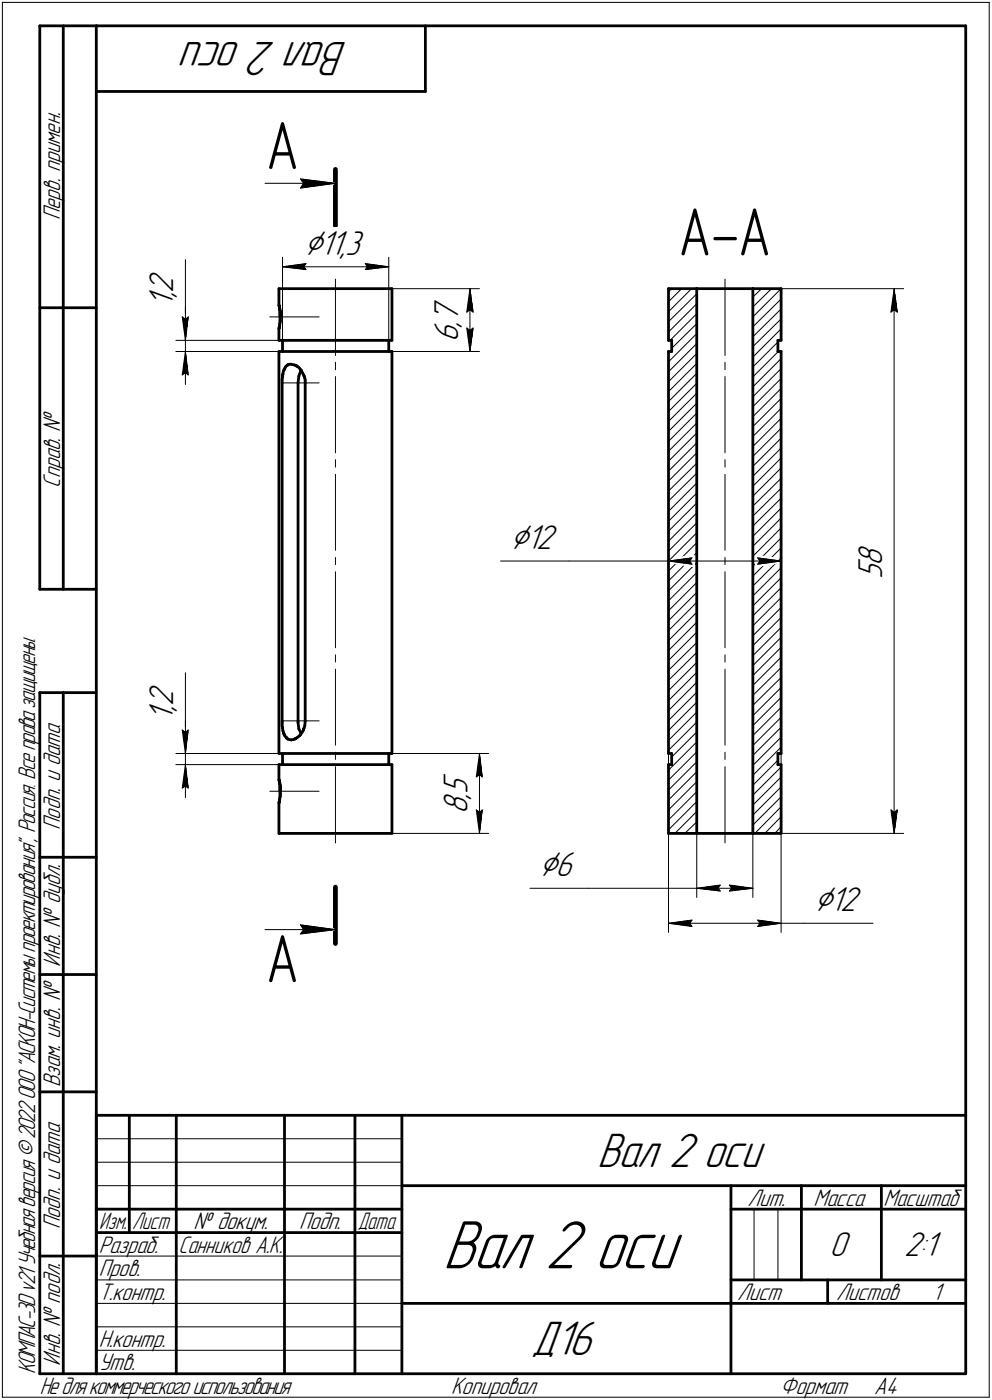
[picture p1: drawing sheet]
<svg xmlns="http://www.w3.org/2000/svg" width="211mm" height="298mm" viewBox="0 0 211 298" stroke-linecap="round" stroke-linejoin="round" font-family="sans-serif">
<defs><g id="words">
<text font-size="15.6" x="94.2" y="270.1">Вал 2 оси</text>
<g font-size="14.6">
<text x="56.6" y="36">А</text>
<text x="144.3" y="54.4">А-А</text>
<text x="56.6" y="209.1">А</text>
</g>
<g font-size="10.9">
<text x="73.9" y="9" transform="rotate(-180 73.9 9)">Вал 2 оси</text>
<text x="127.1" y="248.5">Вал 2 оси</text>
<text x="113" y="288.5">Д16</text>
</g>
<g font-size="8.5">
<text x="64.7" y="54.2">Ç11,3</text>
<text x="108.6" y="116.9">Ç12</text>
<text x="114.7" y="186.5">Ç6</text>
<text x="173.2" y="194">Ç12</text>
</g>
<g font-size="7.8">
<text x="36.9" y="65.5" transform="rotate(-90 36.9 65.5)">1</text>
<text x="36.9" y="63.3" transform="rotate(-90 36.9 63.3)">,</text>
<text x="36.9" y="62.3" transform="rotate(-90 36.9 62.3)">2</text>
<text x="97.5" y="69.6" transform="rotate(-90 97.5 69.6)">,</text>
<text x="97.5" y="68.5" transform="rotate(-90 97.5 68.5)">7</text>
<text x="97.5" y="72.8" transform="rotate(-90 97.5 72.8)">6</text>
<text x="187.7" y="123.3" transform="rotate(-90 187.7 123.3)">5</text>
<text x="187.7" y="120.6" transform="rotate(-90 187.7 120.6)">8</text>
<text x="36.9" y="153.5" transform="rotate(-90 36.9 153.5)">1</text>
<text x="36.9" y="151.3" transform="rotate(-90 36.9 151.3)">,</text>
<text x="36.9" y="150.3" transform="rotate(-90 36.9 150.3)">2</text>
<text x="99.5" y="173.4" transform="rotate(-90 99.5 173.4)">8</text>
<text x="99.5" y="170.2" transform="rotate(-90 99.5 170.2)">,</text>
<text x="99.5" y="169.1" transform="rotate(-90 99.5 169.1)">5</text>
<text x="176.5" y="267.5">0</text>
<text x="192.4" y="267.5">2:1</text>
</g>
<g font-size="5.4">
<text x="12.8" y="46.9" transform="rotate(-90 12.8 46.9)">Перв. примен.</text>
<text x="12.8" y="103.8" transform="rotate(-90 12.8 103.8)">Справ. №</text>
<text x="12.8" y="176.7" transform="rotate(-90 12.8 176.7)">Подп. и дата</text>
<text x="12.8" y="205.8" transform="rotate(-90 12.8 205.8)">Инв. № дубл.</text>
<text x="12.8" y="231.6" transform="rotate(-90 12.8 231.6)">Взам. инв. №</text>
<text x="159.1" y="256.8">Лит.</text>
<text x="173.1" y="256.8">Масса</text>
<text x="188" y="256.8">Масштаб</text>
<text x="12.8" y="261.7" transform="rotate(-90 12.8 261.7)">Подп. и дата</text>
<text x="41.2" y="261.8">№ докум.</text>
<text x="63.6" y="261.8">Подп.</text>
<text x="21" y="266.8">Разраб.</text>
<text x="38" y="266.8">Санников А.К.</text>
<text x="21" y="271.8">Пров.</text>
<text x="21" y="276.8">Т.контр.</text>
<text x="156.9" y="276.8">Лист</text>
<text x="177.9" y="276.8">Листов</text>
<text x="198.4" y="276.8">1</text>
<text x="21" y="286.8">Н.контр.</text>
<text x="7.5" y="292.5" transform="rotate(-90 7.5 292.5)">КОМПАС-3Dv21 Учебнаяверсия©2022ООО&quot;АСКОН-Системыпроектирования&quot;, Россия. Всеправазащищены.</text>
<text x="12.8" y="290.8" transform="rotate(-90 12.8 290.8)">Инв. № подл.</text>
<text x="21" y="291.8">Утв.</text>
<text x="8.5" y="296.7">Недлякоммерческогоиспользования</text>
<text x="96" y="296.8">Копировал</text>
<text x="166" y="296.8">Формат</text>
<text x="186" y="296.8">A4</text>
</g>
<g font-size="5.3">
<text x="21.1" y="261.8">Изм.</text>
<text x="28.1" y="261.8">Лист</text>
<text x="76.1" y="261.8">Дата</text>
</g>
</g></defs>
<g fill="none" stroke="#000" stroke-width=".59">
<path d="M8.5 5.5v120zM8.5 5.5h12zM13.5 5.5v120zM20.5 5.5v287zM20.5 5.5h185zM20.5 19.5h70zM90.5 5.5v14zM205.5 5.5v287zM8.5 65.5h12zM59.4 69.9v2.6zM59.4 61.5v3.5zM59.4 65v.1z"/>
<path d="M59.4 65v.2zM59.4 74.8v85.6zM59.4 74.8h24zM59.4 69.8h.1M59.4 72.5h24zM59.4 61.5h24zM59.4 65.5l.1 .1zM59.4 65.4v.1zM59.4 65.2v.2zM59.4 65.2h.1M59.4 65.3v.2zM59.4 65.5l.1 .2z"/>
<path d="M59.4 69.4v.2zM59.4 69.6v.2zM59.5 66l.1 .2zM59.5 65.7v.3zM59.5 65.7h.1M59.5 65.8v.2zM59.5 68.9v.3zM59.5 69.2h.1M59.5 69.3l-.1 .1zM59.6 67.2v.3zM59.6 67.1v.1zM59.6 66.9v.2z"/>
<path d="M59.6 66.7v.2zM59.6 66.5v.2zM59.6 66.5h.1M59.6 66.2v.2zM59.6 66.2v.3zM59.6 66.6v.2zM59.6 66.8v.2zM59.6 67v.1zM59.6 67.1h.1M59.6 67.5v.2zM59.6 67.7v.2zM59.6 67.9h.1"/>
<path d="M59.6 68v.2zM59.6 68.2v.1zM59.6 68.3h.1M59.6 68.4h.1M59.6 68.5v.2zM59.6 68.7l-.1 .2zM60.1 72.5v2.3zM60.1 80h.1M60.2 79.8l-.1 .1zM60.2 79.6v.2zM60.3 79.1l-.1 .5zM60.5 78.7l-.2 .4z"/>
<path d="M60.5 78.7h.1M60.6 78.4l-.1 .2zM60.8 78.1l-.2 .3zM60.8 78.1l.2-.3zM61 77.8h.1M61.1 77.8l.1-.1zM61.2 77.7l.1-.1zM61.3 77.6h.3zM61.6 77.6h.4zM62 77.6l.7 .1zM62.7 77.7l.3 .1zM63 77.8h.1"/>
<path d="M63 77.9h.1M63.1 77.9l.1 .1zM63.2 78l.1 .1zM63.3 78.1l.4 .2zM63.7 78.3l.2 .4zM63.9 78.7h.1M64 78.9l-.4 1.2zM64 78.9l.1-.1zM64 78.7h.1M64 78.8l.1 .1zM64.1 78.9l.1 .2zM64.2 79.1l.2 .4z"/>
<path d="M64.4 79.5l.3 .5zM82.7 72.5v2.3zM83.4 74.8v85.6zM83.4 61.5v11zM142.2 72.5h.7zM142.2 74.8h.7zM142.2 74.8v85.6zM142.2 61.5h6.1zM142.2 61.5v11zM142.9 72.5v2.3zM148.3 61.5v116zM148.3 61.5h11.9z"/>
<path d="M160.2 61.5v116zM160.2 61.5h6zM165.5 72.5h.7zM165.5 72.5v2.3zM165.5 74.8h.7zM166.2 61.5v11zM166.2 74.8v85.6zM60 81.5v72zM60 81v.5zM60 80.7v.3zM60.1 80.3l-.1 .4zM60.1 80v.3z"/>
<path d="M63.4 81.5v72zM63.6 80.1l-.2 1.4zM64.7 80h.1M64.7 80.1l.1 .2zM64.8 80.3l.1 .2zM64.9 80.5v.4zM64.9 81.5v72zM64.9 80.9v.6zM8.5 125.5h12zM8.5 147.5v145zM8.5 147.5h12zM13.5 147.5v145z"/>
<path d="M60 154.6l.1 .3zM60 154.1v.5zM60 153.8v.3zM60 153.5v.3zM60.1 155l.1 .6zM60.1 155h.1M60.1 154.9h.1M60.2 155.6l.2 .4zM60.4 156.2l.1 .1zM60.4 156v.2zM60.5 156.4l.1 .3zM60.5 156.4h.1"/>
<path d="M60.6 156.7l.3 .3zM60.9 157l.1 .1zM61 157.1h.1M61 157.2l.3 .2zM61 157.2h.1M61.3 157.4l.7 .2zM62 157.6l.3-.1zM62.3 157.5l.4-.1zM62.7 157.4l.1-.1zM62.9 157.3h.1M63 157.2h.1M62.9 157.2h.1"/>
<path d="M63 157.2l.3-.2zM63.3 157l.4-.3zM63.4 153.8l.2 1.4zM63.4 153.5v.3zM63.6 155.2l.5 1zM63.8 156.5l-.1 .2zM63.9 156.4h.1M63.9 156.5h-.1zM64.3 156l-.4 .4zM64.5 155.5l-.2 .5zM64.6 155.2h.1M64.6 155.3l-.1 .2z"/>
<path d="M64.7 155.1l-.1 .1zM64.9 154.5l-.2 .6zM64.9 153.5v1zM59.4 170.9h.1M59.4 160.4h24zM59.4 162.8h24zM59.4 177.5h24zM59.4 166v.1zM59.4 166v.2zM59.4 170.9v6.6zM59.4 162.8v3.2zM59.4 170.3v.3z"/>
<path d="M59.4 170.6h.1M59.4 170.7h.1M59.4 170.8h.1M59.4 166.5l.1 .1zM59.4 166.4v.1zM59.4 166.2v.2zM59.4 166.2h.1M59.4 166.3v.2zM59.4 166.5l.1 .2zM59.5 169.9v.3zM59.5 170.2h.1M59.5 170.3h-.1z"/>
<path d="M59.5 167l.1 .2zM59.5 166.7v.3zM59.5 166.7h.1M59.5 166.8v.2zM59.6 168.5v.2zM59.6 168.7h.1M59.6 168.8v.2zM59.6 169v.2zM59.6 169.2v.1zM59.6 169.3h.1M59.6 169.4h.1M59.6 169.5v.2z"/>
<path d="M59.6 169.7l-.1 .2zM59.6 168.2v.3zM59.6 168.1v.1zM59.6 167.9v.2zM59.6 167.7v.2zM59.6 167.6v.1zM59.6 167.6h.1M59.6 167.5h.1M59.6 167.2v.2zM59.6 167.2v.4zM59.6 167.6v.2zM59.6 167.8v.2z"/>
<path d="M59.6 168v.1zM59.6 168.1h.1M59.6 168.2v.2zM59.6 168.4h.1M60.1 160.4v2.4zM82.7 160.4v2.4zM83.4 162.8v14.7zM142.2 177.5h6.1zM142.2 162.8v14.7zM142.2 160.4h.7zM142.2 162.8h.7zM142.9 160.4v2.4z"/>
<path d="M148.3 177.5h11.9zM160.2 177.5h6zM165.5 162.8h.7zM165.5 160.4h.7zM165.5 160.4v2.4zM166.2 162.8v14.7zM8.5 182.5h12zM8.5 207.5h12zM8.5 232.5h12zM20.5 237.5h185zM20.5 237.5v55zM27.5 237.5v25z"/>
<path d="M37.5 237.5v55zM60.5 237.5v55zM75.5 237.5v55zM85.5 237.5v55zM20.5 257.5h65zM85.5 252.5h120zM155.5 252.5v40zM155.5 257.5h15zM170.5 252.5v20zM170.5 257.5h35zM187.5 252.5v20zM8.5 267.5h12z"/>
<path d="M20.5 262.5h65zM85.5 277.5h70zM155.5 277.5h50zM155.5 272.5h50zM176.1 272.5v5zM8.5 292.5h12zM20.5 292.5h185z"/>
</g>
<g fill="none" stroke="#000" stroke-width=".21">
<path d="M.5 .5v297zM.5 .5h210zM210.5 .5v297zM56.4 39h15zM63.9 38.1l.7 .9zM63.9 38.1l7.5 .9zM64.6 39l-.7 1zM39.5 55.3v12.2zM60.1 54.8v18.9zM60.1 56.8l5-.7zM60.1 56.8l5 .6zM60.1 56.8h22.6z"/>
<path d="M63.9 40l7.5-1zM64.6 56.8l.5 .6zM65.1 56.1l-.5 .7zM71.4 59.4v16.3zM77.7 57.4l5-.6zM77.7 56.1l.4 .7zM77.7 56.1l5 .7zM78.1 56.8l-.4 .6zM82.7 54.8v18.9zM154.3 59.4v16.3zM37.4 74.8h22zM37.4 72.5h22z"/>
<path d="M38.8 79.8l.7-.5zM38.8 67.5l.7 .5zM38.8 67.5l.7 5zM39.5 67.5v5zM39.5 74.8l-.7 5zM39.5 79.3l.5 .5zM39.5 74.8l.5 5zM39.5 74.8v7.1zM39.5 68l.5-.5zM39.5 65.4v7.1zM39.5 72.5v2.3zM40 67.5l-.5 5z"/>
<path d="M57.4 67.5h10.5zM71.4 77.1v1.6zM83.4 74.8h18.6zM83.4 61.5h18.6zM99.3 69.8l.7 5zM99.3 69.8l.7 .6zM99.3 66.5l.7-.5zM100 70.4l.7-.6zM100 61.5l.7 5zM100 66l.7 .5zM100 61.5l-.7 5zM100 61.5v13.3z"/>
<path d="M100.7 69.8l-.7 5zM142.2 79.2l6.1-6zM142.2 77l6.1-6zM142.2 74.9h.1M142.2 70.7l6.1-6zM142.2 68.5l6.1-5.9zM142.2 66.4l5-4.9zM142.2 64.3l2.8-2.8zM142.2 62.1l.7-.6zM142.6 72.5l5.7-5.7zM142.9 74.2l5.4-5.3zM154.3 77.1v1.6z"/>
<path d="M160.2 76l6-6zM160.2 73.8l6-5.9zM160.2 71.7l6-5.9zM160.2 69.6l6-5.9zM160.2 67.5l6-6zM160.2 65.4l4-3.9zM160.2 63.2l1.9-1.7zM160.2 61.5h32.1zM165.5 72.8l-5.3 5.3zM165.9 72.5l.3-.4zM189.6 66.5l.6-.5zM190.2 61.5l.7 5z"/>
<path d="M190.2 66l.7 .5zM190.2 61.5l-.6 5zM190.2 61.5v116zM59.9 81.5h8zM71.4 97.9v1.6zM71.4 80.2v16.2zM142.2 98.2l6.1-6zM142.2 96.1l6.1-6zM142.2 94l6.1-6zM142.2 91.9l6.1-6zM142.2 89.7l6.1-6zM142.2 87.6l6.1-6z"/>
<path d="M142.2 85.5l6.1-6zM142.2 83.4l6.1-6zM142.2 81.3l6.1-6zM154.3 80.2v16.2zM154.3 97.9v1.6zM160.2 99.3l6-6zM160.2 97.2l6-6zM160.2 95.1l6-6zM160.2 93l6-6zM160.2 90.8l6-6zM160.2 88.7l6-6zM160.2 86.6l6-6z"/>
<path d="M160.2 84.5l6-6zM160.2 82.4l6-6zM160.2 80.3l5.4-5.5zM71.4 118.7v1.5zM71.4 101v16.2zM106.5 119.5h14.6zM121.1 119.5h21.1zM142.2 119.5l6.1-6zM142.2 117.3l6.1-6zM142.2 115.2l6.1-6zM142.2 113.1l6.1-6zM142.2 111l6.1-6z"/>
<path d="M142.2 108.9l6.1-6zM142.2 106.7l6.1-5.9zM142.2 104.6l6.1-6zM142.2 102.4l6.1-6zM142.2 100.3l6.1-6zM142.2 117.4v43zM142.2 119.5l5-.7zM142.2 119.5l5 .6zM142.2 119.5h24zM146.7 119.5l.5 .6zM147.2 118.8l-.5 .7zM154.3 101v16.2z"/>
<path d="M154.3 118.7v1.5zM160.2 118.4l6-6zM160.2 116.3l6-6zM160.2 114.2l6-6zM160.2 112l6-5.9zM160.2 109.9l6-5.9zM160.2 107.8l6-5.9zM160.2 105.7l6-6zM160.2 103.5l6-6zM160.2 101.4l6-6zM161.2 118.8l.5 .7zM161.2 118.8l5 .7z"/>
<path d="M161.7 119.5l-.5 .6zM166.2 117.4v43zM71.4 139.4v1.6zM71.4 121.8v16.1zM142.2 138.5l6.1-6zM142.2 136.4l6.1-6zM142.2 134.3l6.1-6zM142.2 132.2l6.1-6zM142.2 130l6.1-6zM142.2 127.9l6.1-6zM142.2 125.8l6.1-6zM142.2 123.7l6.1-6z"/>
<path d="M142.2 121.6l6.1-6zM154.3 121.8v16.1zM154.3 139.4v1.6zM160.2 139.6l6-6zM160.2 137.5l6-6zM160.2 135.4l6-6zM160.2 133.3l6-6zM160.2 131.1l6-6zM160.2 129l6-6zM160.2 126.9l6-6zM160.2 124.8l6-6zM160.2 122.7l6-6z"/>
<path d="M160.2 120.6l6-6zM161.2 120.1l5-.6zM38.8 155.4l.7 .6zM38.8 155.4l.7 5zM39.5 155.4v5zM39.5 143.3v12.1zM39.5 156l.5-.6zM39.5 153.4v7zM40 155.4l-.5 5zM59.9 153.5h8zM71.4 142.5v16.2zM142.2 159.8l6.1-6z"/>
<path d="M142.2 157.6l6.1-6zM142.2 155.5l6.1-6zM142.2 153.4l6.1-6zM142.2 151.3l6.1-6zM142.2 149.2l6.1-6zM142.2 147.1l6.1-6zM142.2 144.9l6.1-6zM142.2 142.7l6.1-5.9zM142.2 140.6l6.1-6zM154.3 142.5v16.2zM160.2 158.7l6-6zM160.2 156.6l6-6z"/>
<path d="M160.2 154.5l6-6zM160.2 152.4l6-6zM160.2 150.2l6-5.9zM160.2 148.1l6-5.9zM160.2 146l6-6zM160.2 143.8l6-6zM160.2 141.7l6-6zM37.4 162.8h22zM37.4 160.4h22zM38.8 167.8l.7-.4zM39.5 162.8l-.7 5zM39.5 167.4l.5 .4z"/>
<path d="M39.5 162.8l.5 5zM39.5 162.8v7zM39.5 160.4v2.4zM57.4 168.5h10.5zM71.4 163.2v16.3zM71.4 160.2v1.5zM83.4 177.5h20.6zM83.4 160.4h20.6zM101.3 172.5l.7 5zM101.3 172.5l.7 .5zM101.3 165.4l.7-.5zM102 173l.6-.5z"/>
<path d="M102 160.4l.6 5zM102 164.9l.6 .5zM102 160.4l-.7 5zM102 160.4v17.1zM102.6 172.5l-.6 5zM142.2 176.7l6.1-6zM142.2 174.6l6.1-6zM142.2 172.5l6.1-6zM142.2 170.3l6.1-6zM142.2 168.2l6.1-6zM142.2 166.1l6.1-6zM142.2 164l6.1-6z"/>
<path d="M142.2 160.4v38.1zM142.9 161.2l5.4-5.3zM143.6 177.5l4.7-4.7zM145.7 177.5l2.6-2.5zM147.8 177.5l.5-.4zM148.3 177.5v13.6zM154.3 160.2v1.5zM154.3 163.2v16.3zM160.2 175.7l6-6zM160.2 173.6l6-6zM160.2 171.4l6-6zM160.2 169.3l6-6z"/>
<path d="M160.2 165.1l6-6zM160.2 163l6-6zM160.2 160.9l6-6zM160.2 177.5h32.1zM160.2 177.5v13.6zM165.5 161.9l-5.3 5.3zM166.2 176l-1.4 1.5zM166.2 173.9l-3.5 3.6zM166.2 171.8l-5.6 5.7zM166.2 160.4v38.1zM189.6 172.5l.6 5zM189.6 172.5l.6 .5z"/>
<path d="M190.2 173l.7-.5zM190.9 172.5l-.7 5zM56.4 198h15zM63.9 198.9l7.5-.9zM63.9 196.9l.7 1.1zM63.9 196.9l7.5 1.1zM64.6 198l-.7 .9zM112.8 189.1h12.4zM125.2 189.1h23.1zM142.2 196.6l5-.7zM142.2 196.6l5 .7zM142.2 196.6h24z"/>
<path d="M146.7 196.6l.5 .7zM147.2 195.9l-.5 .7zM148.3 189.1l4.9-.6zM148.3 189.1l4.9 .6zM148.3 189.1h11.9zM152.7 189.1l.5 .6zM153.2 188.5l-.5 .6zM155.2 189.7l5-.6zM155.2 188.5l.5 .6zM155.2 188.5l5 .6zM155.7 189.1l-.5 .6zM161.2 197.3l5-.7z"/>
<path d="M161.2 195.9l.5 .7zM161.2 195.9l5 .7zM161.7 196.6l-.5 .7zM166.2 196.6h5zM171.2 196.6h14.6zM20.5 247.5h65zM20.5 252.5h65zM20.5 242.5h65zM160.4 257.5v15zM165.5 257.5v15zM20.5 267.5h65zM20.5 272.5h65z"/>
<path d="M20.5 277.5h65zM.5 297.5h210zM20.5 282.5h65zM20.5 287.5h65z"/>
</g>
<path d="M71.4 36.1v12zM71.4 188.9v12z" fill="none" stroke="#000" stroke-width="1"/>
<g fill="#fff" stroke="#fff" stroke-width=".21">
<path d="M56.6 24.8h7.1zM56.6 24.9h7.1zM56.6 25h7.1zM56.6 25.1h7.1zM56.6 25.1h7.1zM56.6 25.2h7.1zM56.6 25.3h7.1zM56.6 25.4h7.1zM56.6 25.5h7.1zM56.6 25.6h7.1zM56.6 25.7h7.1zM56.6 25.7h7.1zM56.6 25.8h7.1zM56.6 25.9h7.1zM56.6 26h7.1zM56.6 26.1h7.1zM56.6 26.2h7.1zM56.6 26.2h7.1zM56.6 26.3h7.1zM56.6 26.4h7.1zM56.6 26.5h7.1zM56.6 26.6h7.1zM56.6 26.7h7.1zM56.6 26.8h7.1zM56.6 26.8h7.1zM56.6 26.9h7.1zM56.6 27h7.1zM56.6 27.1h7.1zM56.6 27.2h7.1zM56.6 27.3h7.1zM56.6 27.3h7.1zM56.6 27.4h7.1zM56.6 27.5h7.1zM56.6 27.6h7.1zM56.6 27.7h7.1zM56.6 27.8h7.1zM56.6 27.9h7.1zM56.6 27.9h7.1zM56.6 28h7.1zM56.6 28.1h7.1zM56.6 28.2h7.1zM56.6 28.3h7.1zM56.6 28.4h7.1zM56.6 28.4h7.1zM56.6 28.5h7.1zM56.6 28.6h7.1zM56.6 28.7h7.1zM56.6 28.8h7.1zM56.6 28.9h7.1zM56.6 29h7.1zM56.6 29h7.1zM56.6 29.1h7.1zM56.6 29.2h7.1zM56.6 29.3h7.1zM56.6 29.4h7.1zM56.6 29.5h7.1zM56.6 29.5h7.1zM56.6 29.6h7.1zM56.6 29.7h7.1zM56.6 29.8h7.1zM56.6 29.9h7.1zM56.6 30h7.1zM56.6 30.1h7.1zM56.6 30.1h7.1zM56.6 30.2h7.1zM56.6 30.3h7.1zM56.6 30.4h7.1zM56.6 30.5h7.1zM56.6 30.6h7.1zM56.6 30.6h7.1zM56.6 30.7h7.1zM56.6 30.8h7.1zM56.6 30.9h7.1zM56.6 31h7.1zM56.6 31.1h7.1zM56.6 31.2h7.1zM56.6 31.2h7.1zM56.6 31.3h7.1zM56.6 31.4h7.1zM56.6 31.5h7.1zM56.6 31.6h7.1zM56.6 31.7h7.1zM56.6 31.7h7.1zM56.6 31.8h7.1zM56.6 31.9h7.1zM56.6 32h7.1zM56.6 32.1h7.1zM56.6 32.2h7.1zM56.6 32.3h7.1zM56.6 32.3h7.1zM56.6 32.4h7.1zM56.6 32.5h7.1zM56.6 32.6h7.1zM56.6 32.7h7.1zM56.6 32.8h7.1zM56.6 32.9h7.1zM56.6 32.9h7.1zM56.6 33h7.1zM56.6 33.1h7.1zM56.6 33.2h7.1zM56.6 33.3h7.1zM56.6 33.4h7.1zM56.6 33.4h7.1zM56.6 33.5h7.1zM56.6 33.6h7.1zM56.6 33.7h7.1zM56.6 33.8h7.1zM56.6 33.9h7.1zM56.6 34h7.1zM56.6 34h7.1zM56.6 34.1h7.1zM56.6 34.2h7.1zM56.6 34.3h7.1zM56.6 34.4h7.1zM56.6 34.5h7.1zM56.6 34.5h7.1zM56.6 34.6h7.1zM56.6 34.7h7.1zM56.6 34.8h7.1zM56.6 34.9h7.1zM56.6 35h7.1zM56.6 35.1h7.1zM56.6 35.1h7.1zM56.6 35.2h7.1zM56.6 35.3h7.1zM56.6 35.4h7.1zM56.6 35.5h7.1zM56.6 35.6h7.1zM56.6 35.6h7.1zM56.6 35.7h7.1zM56.6 35.8h7.1zM56.6 35.9h7.1zM56.6 36h7.1zM56.6 36.1h7.1zM56.6 36.2h7.1zM56.6 36.2h7.1zM56.6 36.3h7.1zM56.6 36.4h7.1zM56.6 36.5h7.1zM56.6 36.6h7.1zM56.6 36.7h7.1zM56.6 36.7h7.1zM56.6 36.8h7.1zM56.6 36.9h7.1zM56.6 37h7.1zM56.6 37.1h7.1zM56.6 37.2h7.1zM56.6 37.3h7.1zM56.6 37.3h7.1zM56.6 37.4h7.1zM56.6 37.5h7.1zM56.6 37.6h7.1zM56.6 37.7h7.1zM56.6 37.8h7.1zM56.6 37.8h7.1zM56.6 37.9h7.1zM56.6 38h7.1zM56.6 38.1h7.1zM56.6 38.2h7.1zM56.6 38.3h7.1zM56.6 38.4h7.1zM56.6 38.4h7.1zM56.6 38.5h7.1zM56.6 38.6h7.1zM56.6 38.7h7.1zM56.6 38.8h7.1zM56.6 38.9h7.1zM56.6 38.9h7.1z"/>
<path d="M56.6 198h7.1zM56.6 198h7.1zM56.6 198.1h7.1zM56.6 198.2h7.1zM56.6 198.3h7.1zM56.6 198.4h7.1zM56.6 198.5h7.1zM56.6 198.5h7.1zM56.6 198.6h7.1zM56.6 198.7h7.1zM56.6 198.8h7.1zM56.6 198.9h7.1zM56.6 199h7.1zM56.6 199.1h7.1zM56.6 199.1h7.1zM56.6 199.2h7.1zM56.6 199.3h7.1zM56.6 199.4h7.1zM56.6 199.5h7.1zM56.6 199.6h7.1zM56.6 199.6h7.1zM56.6 199.7h7.1zM56.6 199.8h7.1zM56.6 199.9h7.1zM56.6 200h7.1zM56.6 200.1h7.1zM56.6 200.2h7.1zM56.6 200.2h7.1zM56.6 200.3h7.1zM56.6 200.4h7.1zM56.6 200.5h7.1zM56.6 200.6h7.1zM56.6 200.7h7.1zM56.6 200.7h7.1zM56.6 200.8h7.1zM56.6 200.9h7.1zM56.6 201h7.1zM56.6 201.1h7.1zM56.6 201.2h7.1zM56.6 201.3h7.1zM56.6 201.3h7.1zM56.6 201.4h7.1zM56.6 201.5h7.1zM56.6 201.6h7.1zM56.6 201.7h7.1zM56.6 201.8h7.1zM56.6 201.8h7.1zM56.6 201.9h7.1zM56.6 202h7.1zM56.6 202.1h7.1zM56.6 202.2h7.1zM56.6 202.3h7.1zM56.6 202.4h7.1zM56.6 202.4h7.1zM56.6 202.5h7.1zM56.6 202.6h7.1zM56.6 202.7h7.1zM56.6 202.8h7.1zM56.6 202.9h7.1zM56.6 202.9h7.1zM56.6 203h7.1zM56.6 203.1h7.1zM56.6 203.2h7.1zM56.6 203.3h7.1zM56.6 203.4h7.1zM56.6 203.5h7.1zM56.6 203.5h7.1zM56.6 203.6h7.1zM56.6 203.7h7.1zM56.6 203.8h7.1zM56.6 203.9h7.1zM56.6 204h7.1zM56.6 204h7.1zM56.6 204.1h7.1zM56.6 204.2h7.1zM56.6 204.3h7.1zM56.6 204.4h7.1zM56.6 204.5h7.1zM56.6 204.6h7.1zM56.6 204.6h7.1zM56.6 204.7h7.1zM56.6 204.8h7.1zM56.6 204.9h7.1zM56.6 205h7.1zM56.6 205.1h7.1zM56.6 205.1h7.1zM56.6 205.2h7.1zM56.6 205.3h7.1zM56.6 205.4h7.1zM56.6 205.5h7.1zM56.6 205.6h7.1zM56.6 205.7h7.1zM56.6 205.7h7.1zM56.6 205.8h7.1zM56.6 205.9h7.1zM56.6 206h7.1zM56.6 206.1h7.1zM56.6 206.2h7.1zM56.6 206.2h7.1zM56.6 206.3h7.1zM56.6 206.4h7.1zM56.6 206.5h7.1zM56.6 206.6h7.1zM56.6 206.7h7.1zM56.6 206.8h7.1zM56.6 206.8h7.1zM56.6 206.9h7.1zM56.6 207h7.1zM56.6 207.1h7.1zM56.6 207.2h7.1zM56.6 207.3h7.1zM56.6 207.3h7.1zM56.6 207.4h7.1zM56.6 207.5h7.1zM56.6 207.6h7.1zM56.6 207.7h7.1zM56.6 207.8h7.1zM56.6 207.9h7.1zM56.6 207.9h7.1zM56.6 208h7.1zM56.6 208.1h7.1zM56.6 208.2h7.1zM56.6 208.3h7.1zM56.6 208.4h7.1zM56.6 208.4h7.1zM56.6 208.5h7.1zM56.6 208.6h7.1zM56.6 208.7h7.1zM56.6 208.8h7.1zM56.6 208.9h7.1zM56.6 209h7.1zM56.6 209h7.1zM56.6 209.1h7.1zM56.6 209.2h7.1zM56.6 209.3h7.1zM56.6 209.4h7.1zM56.6 209.5h7.1zM56.6 209.5h7.1zM56.6 209.6h7.1zM56.6 209.7h7.1zM56.6 209.8h7.1zM56.6 209.9h7.1zM56.6 210h7.1zM56.6 210.1h7.1zM56.6 210.1h7.1zM56.6 210.2h7.1zM56.6 210.3h7.1zM56.6 210.4h7.1zM56.6 210.5h7.1zM56.6 210.6h7.1zM56.6 210.7h7.1zM56.6 210.7h7.1zM56.6 210.8h7.1zM56.6 210.9h7.1zM56.6 211h7.1zM56.6 211.1h7.1zM56.6 211.2h7.1zM56.6 211.2h7.1zM56.6 211.3h7.1zM56.6 211.4h7.1zM56.6 211.5h7.1zM56.6 211.6h7.1zM56.6 211.7h7.1zM56.6 211.8h7.1zM56.6 211.8h7.1zM56.6 211.9h7.1zM56.6 212h7.1zM56.6 212.1h7.1z"/>
<path d="M63.4 37.6h.7zM63.4 37.7h1.3zM63.4 37.8h1.9zM63.4 37.8h2.6zM63.4 37.9h3.1zM63.4 38h3.7zM63.4 38.1h4.4zM63.4 38.2h5zM63.4 38.3h5.6zM63.4 38.4h6.2zM63.4 38.4h6.4zM63.4 38.5h6.7zM63.4 38.6h6.9zM63.4 38.7h7.1zM63.4 38.8h7.4zM63.4 38.9h7.6zM63.4 38.9h7.8zM63.4 39h8zM63.4 39.1h7.8zM63.4 39.2h7.6zM63.4 39.3h7.4zM63.4 39.4h7.2zM63.4 39.5h7zM63.4 39.5h6.8zM63.4 39.6h6.6zM63.4 39.7h6.4zM63.4 39.8h6.2zM63.4 39.9h5.6zM63.4 40h5zM63.4 40h4.4zM63.4 40.1h3.7zM63.4 40.2h3.1zM63.4 40.3h2.6zM63.4 40.4h1.9zM63.4 40.5h1.3zM63.4 40.6h.7z"/>
<path d="M63.4 196.4h.7zM63.4 196.5h1.3zM63.4 196.6h1.9zM63.4 196.7h2.6zM63.4 196.8h3.1zM63.4 196.8h3.7zM63.4 196.9h4.4zM63.4 197h5zM63.4 197.1h5.6zM63.4 197.2h6.2zM63.4 197.3h6.4zM63.4 197.4h6.6zM63.4 197.4h6.8zM63.4 197.5h7zM63.4 197.6h7.2zM63.4 197.7h7.4zM63.4 197.8h7.6zM63.4 197.9h7.8zM63.4 198h8zM63.4 198h7.8zM63.4 198.1h7.6zM63.4 198.2h7.4zM63.4 198.3h7.2zM63.4 198.4h7zM63.4 198.5h6.8zM63.4 198.5h6.6zM63.4 198.6h6.4zM63.4 198.7h6.2zM63.4 198.8h5.5zM63.4 198.9h4.8zM63.4 199h4.2zM63.4 199.1h3.5zM63.4 199.1h2.8zM63.4 199.2h2.1zM63.4 199.3h1.5zM63.4 199.4h.8z"/>
<path d="M91.9 63.5h7.1zM91.9 63.6h7.1zM91.9 63.7h7.1zM91.9 63.8h7.1zM91.9 63.8h7.1zM91.9 63.9h7.1zM91.9 64h7.1zM91.9 64.1h7.1zM91.9 64.2h7.1zM91.9 64.3h7.1zM91.9 64.3h7.1zM91.9 64.4h7.1zM91.9 64.5h7.1zM91.9 64.6h7.1zM91.9 64.7h7.1zM91.9 64.8h7.1zM91.9 64.9h7.1zM91.9 64.9h7.1zM91.9 65h7.1zM91.9 65.1h7.1zM91.9 65.2h7.1zM91.9 65.3h7.1zM91.9 65.4h7.1zM91.9 65.4h7.1zM91.9 65.5h7.1zM91.9 65.6h7.1zM91.9 65.7h7.1zM91.9 65.8h7.1zM91.9 65.9h7.1zM91.9 66h7.1zM91.9 66h7.1zM91.9 66.1h7.1zM91.9 66.2h7.1zM91.9 66.3h7.1zM91.9 66.4h7.1zM91.9 66.5h7.1zM91.9 66.5h7.1zM91.9 66.6h7.1zM91.9 66.7h7.1zM91.9 66.8h7.1zM91.9 66.9h7.1zM91.9 67h7.1zM91.9 67.1h7.1zM91.9 67.1h7.1zM91.9 67.2h7.1zM91.9 67.3h7.1zM91.9 67.4h7.1zM91.9 67.5h7.1zM91.9 67.6h7.1zM91.9 67.6h7.1zM91.9 67.7h7.1zM91.9 67.8h7.1zM91.9 67.9h7.1zM91.9 68h7.1zM91.9 68.1h7.1zM91.9 68.2h7.1zM91.9 68.2h7.1zM91.9 68.3h7.1zM91.9 68.4h7.1zM91.9 68.5h7.1zM91.9 68.6h7.1zM91.9 68.7h7.1zM91.9 68.7h7.1zM91.9 68.8h7.1zM91.9 68.9h7.1zM91.9 69h7.1zM91.9 69.1h7.1zM91.9 69.2h7.1zM91.9 69.3h7.1zM91.9 69.3h7.1zM91.9 69.4h7.1zM91.9 69.5h7.1zM91.9 69.6h7.1zM91.9 69.7h7.1zM91.9 69.8h7.1zM91.9 69.8h7.1zM91.9 69.9h7.1zM91.9 70h7.1zM91.9 70.1h7.1zM91.9 70.2h7.1zM91.9 70.3h7.1zM91.9 70.4h7.1zM91.9 70.4h7.1zM91.9 70.5h7.1zM91.9 70.6h7.1zM91.9 70.7h7.1zM91.9 70.8h7.1zM91.9 70.9h7.1zM91.9 71h7.1zM91.9 71h7.1zM91.9 71.1h7.1zM91.9 71.2h7.1zM91.9 71.3h7.1zM91.9 71.4h7.1zM91.9 71.5h7.1zM91.9 71.5h7.1zM91.9 71.6h7.1zM91.9 71.7h7.1zM91.9 71.8h7.1zM91.9 71.9h7.1zM91.9 72h7.1zM91.9 72.1h7.1zM91.9 72.1h7.1zM91.9 72.2h7.1zM91.9 72.3h7.1zM91.9 72.4h7.1zM91.9 72.5h7.1zM91.9 72.6h7.1zM91.9 72.6h7.1z"/>
<path d="M98.7 69.3h2.6zM98.8 69.4h2.5zM98.8 69.5h2.5zM98.8 69.6h2.5zM98.8 69.7h2.5zM98.8 69.8h2.5zM98.8 69.8h2.5zM98.8 69.9h2.5zM98.9 70h2.3zM98.9 70.1h2.3zM98.9 70.2h2.3zM98.9 70.3h2.3zM98.9 70.4h2.3zM98.9 70.4h2.3zM98.9 70.5h2.3zM99 70.6h2.1zM99 70.7h2.1zM99 70.8h2.1zM99 70.9h2.1zM99 71h2.1zM99 71h2.1zM99 71.1h2.1zM99 71.2h2zM99.1 71.3h1.9zM99.1 71.4h1.9zM99.1 71.5h1.9zM99.1 71.5h1.9zM99.1 71.6h1.9zM99.1 71.7h1.9zM99.1 71.8h1.9zM99.1 71.9h1.8zM99.1 72h1.8zM99.1 72.1h1.8zM99.1 72.1h1.8zM99.1 72.2h1.8zM99.1 72.3h1.8zM99.1 72.4h1.8zM99.2 72.5h1.6zM99.2 72.6h1.6zM99.2 72.6h1.6zM99.2 72.7h1.6zM99.2 72.8h1.6zM99.2 72.9h1.6zM99.2 73h1.6zM99.2 73.1h1.6zM99.3 73.2h1.5zM99.3 73.2h1.5zM99.4 73.3h1.3zM99.4 73.4h1.3zM99.5 73.5h1.1zM99.5 73.6h1.1zM99.5 73.7h1zM99.6 73.7h.9zM99.6 73.8h.9zM99.7 73.9h.7zM99.7 74h.7zM99.7 74.1h.6zM99.7 74.2h.6zM99.7 74.3h.5zM99.8 74.3h.4zM99.8 74.4h.4zM99.9 74.5h.3zM99.9 74.6h.3z"/>
<path d="M99.9 61.7h.3zM99.9 61.8h.3zM99.8 61.9h.4zM99.8 62h.4zM99.7 62.1h.5zM99.7 62.1h.6zM99.7 62.2h.6zM99.7 62.3h.7zM99.7 62.4h.7zM99.6 62.5h.9zM99.6 62.6h.9zM99.5 62.7h1zM99.5 62.7h1.1zM99.5 62.8h1.1zM99.4 62.9h1.3zM99.4 63h1.3zM99.3 63.1h1.5zM99.3 63.2h1.5zM99.2 63.2h1.6zM99.2 63.3h1.6zM99.2 63.4h1.6zM99.2 63.5h1.6zM99.2 63.6h1.6zM99.2 63.7h1.6zM99.2 63.8h1.6zM99.2 63.8h1.6zM99.1 63.9h1.8zM99.1 64h1.8zM99.1 64.1h1.8zM99.1 64.2h1.8zM99.1 64.3h1.8zM99.1 64.3h1.8zM99.1 64.4h1.8zM99.1 64.5h1.9zM99.1 64.6h1.9zM99.1 64.7h1.9zM99.1 64.8h1.9zM99.1 64.9h1.9zM99.1 64.9h1.9zM99.1 65h1.9zM99 65.1h2zM99 65.2h2.1zM99 65.3h2.1zM99 65.4h2.1zM99 65.4h2.1zM99 65.5h2.1zM99 65.6h2.1zM99 65.7h2.1zM98.9 65.8h2.3zM98.9 65.9h2.3zM98.9 66h2.3zM98.9 66h2.3zM98.9 66.1h2.3zM98.9 66.2h2.3zM98.9 66.3h2.3zM98.8 66.4h2.5zM98.8 66.5h2.5zM98.8 66.5h2.5zM98.8 66.6h2.5zM98.8 66.7h2.5zM98.8 66.8h2.5zM98.8 66.9h2.5z"/>
<path d="M93.9 164.5h7.1zM93.9 164.6h7.1zM93.9 164.7h7.1zM93.9 164.8h7.1zM93.9 164.8h7.1zM93.9 164.9h7.1zM93.9 165h7.1zM93.9 165.1h7.1zM93.9 165.2h7.1zM93.9 165.3h7.1zM93.9 165.4h7.1zM93.9 165.4h7.1zM93.9 165.5h7.1zM93.9 165.6h7.1zM93.9 165.7h7.1zM93.9 165.8h7.1zM93.9 165.9h7.1zM93.9 165.9h7.1zM93.9 166h7.1zM93.9 166.1h7.1zM93.9 166.2h7.1zM93.9 166.3h7.1zM93.9 166.4h7.1zM93.9 166.5h7.1zM93.9 166.5h7.1zM93.9 166.6h7.1zM93.9 166.7h7.1zM93.9 166.8h7.1zM93.9 166.9h7.1zM93.9 167h7.1zM93.9 167h7.1zM93.9 167.1h7.1zM93.9 167.2h7.1zM93.9 167.3h7.1zM93.9 167.4h7.1zM93.9 167.5h7.1zM93.9 167.6h7.1zM93.9 167.6h7.1zM93.9 167.7h7.1zM93.9 167.8h7.1zM93.9 167.9h7.1zM93.9 168h7.1zM93.9 168.1h7.1zM93.9 168.1h7.1zM93.9 168.2h7.1zM93.9 168.3h7.1zM93.9 168.4h7.1zM93.9 168.5h7.1zM93.9 168.6h7.1zM93.9 168.7h7.1zM93.9 168.7h7.1zM93.9 168.8h7.1zM93.9 168.9h7.1zM93.9 169h7.1zM93.9 169.1h7.1zM93.9 169.2h7.1zM93.9 169.2h7.1zM93.9 169.3h7.1zM93.9 169.4h7.1zM93.9 169.5h7.1zM93.9 169.6h7.1zM93.9 169.7h7.1zM93.9 169.8h7.1zM93.9 169.8h7.1zM93.9 169.9h7.1zM93.9 170h7.1zM93.9 170.1h7.1zM93.9 170.2h7.1zM93.9 170.3h7.1zM93.9 170.3h7.1zM93.9 170.4h7.1zM93.9 170.5h7.1zM93.9 170.6h7.1zM93.9 170.7h7.1zM93.9 170.8h7.1zM93.9 170.9h7.1zM93.9 170.9h7.1zM93.9 171h7.1zM93.9 171.1h7.1zM93.9 171.2h7.1zM93.9 171.3h7.1zM93.9 171.4h7.1zM93.9 171.4h7.1zM93.9 171.5h7.1zM93.9 171.6h7.1zM93.9 171.7h7.1zM93.9 171.8h7.1zM93.9 171.9h7.1zM93.9 172h7.1zM93.9 172h7.1zM93.9 172.1h7.1zM93.9 172.2h7.1zM93.9 172.3h7.1zM93.9 172.4h7.1zM93.9 172.5h7.1zM93.9 172.6h7.1zM93.9 172.6h7.1zM93.9 172.7h7.1zM93.9 172.8h7.1zM93.9 172.9h7.1zM93.9 173h7.1zM93.9 173.1h7.1zM93.9 173.1h7.1zM93.9 173.2h7.1zM93.9 173.3h7.1z"/>
<path d="M100.8 172h2.4zM100.8 172h2.4zM100.8 172.1h2.4zM100.8 172.2h2.4zM100.8 172.3h2.4zM100.8 172.4h2.4zM100.8 172.5h2.4zM100.8 172.6h2.4zM100.9 172.6h2.2zM100.9 172.7h2.2zM100.9 172.8h2.2zM100.9 172.9h2.2zM100.9 173h2.2zM100.9 173.1h2.2zM100.9 173.1h2.2zM101 173.2h2zM101 173.3h2zM101 173.4h2zM101 173.5h2zM101 173.6h2zM101 173.7h2zM101 173.7h2zM101 173.8h2zM101.1 173.9h1.9zM101.1 174h1.9zM101.1 174.1h1.9zM101.1 174.2h1.9zM101.1 174.2h1.9zM101.1 174.3h1.9zM101.1 174.4h1.9zM101.2 174.5h1.7zM101.2 174.6h1.7zM101.2 174.7h1.7zM101.2 174.8h1.7zM101.2 174.8h1.7zM101.2 174.9h1.7zM101.2 175h1.7zM101.3 175.1h1.5zM101.3 175.2h1.5zM101.3 175.3h1.5zM101.3 175.3h1.5zM101.3 175.4h1.5zM101.3 175.5h1.5zM101.3 175.6h1.5zM101.3 175.7h1.4zM101.3 175.8h1.4zM101.3 175.9h1.4zM101.4 175.9h1.2zM101.4 176h1.2zM101.5 176.1h1.1zM101.5 176.2h1zM101.5 176.3h1zM101.6 176.4h.8zM101.6 176.4h.8zM101.7 176.5h.7zM101.7 176.6h.7zM101.8 176.7h.6zM101.8 176.8h.6zM101.8 176.9h.5zM101.9 177h.4zM101.9 177h.3zM101.9 177.1h.3zM101.9 177.2h.3z"/>
<path d="M101.9 160.7h.3zM101.9 160.8h.3zM101.9 160.9h.3zM101.9 161h.4zM101.8 161h.5zM101.8 161.1h.6zM101.8 161.2h.6zM101.7 161.3h.7zM101.7 161.4h.7zM101.6 161.5h.8zM101.6 161.5h.8zM101.5 161.6h1zM101.5 161.7h1zM101.5 161.8h1.1zM101.4 161.9h1.2zM101.4 162h1.2zM101.3 162.1h1.4zM101.3 162.1h1.4zM101.3 162.2h1.4zM101.3 162.3h1.5zM101.3 162.4h1.5zM101.3 162.5h1.5zM101.3 162.6h1.5zM101.3 162.6h1.5zM101.3 162.7h1.5zM101.3 162.8h1.5zM101.2 162.9h1.7zM101.2 163h1.7zM101.2 163.1h1.7zM101.2 163.2h1.7zM101.2 163.2h1.7zM101.2 163.3h1.7zM101.2 163.4h1.7zM101.1 163.5h1.9zM101.1 163.6h1.9zM101.1 163.7h1.9zM101.1 163.7h1.9zM101.1 163.8h1.9zM101.1 163.9h1.9zM101.1 164h1.9zM101 164.1h2zM101 164.2h2zM101 164.3h2zM101 164.3h2zM101 164.4h2zM101 164.5h2zM101 164.6h2zM101 164.7h2zM100.9 164.8h2.2zM100.9 164.8h2.2zM100.9 164.9h2.2zM100.9 165h2.2zM100.9 165.1h2.2zM100.9 165.2h2.2zM100.9 165.3h2.2zM100.8 165.4h2.4zM100.8 165.4h2.4zM100.8 165.5h2.4zM100.8 165.6h2.4zM100.8 165.7h2.4zM100.8 165.8h2.4zM100.8 165.9h2.4z"/>
<path d="M64.7 48.5h13.4zM64.7 48.6h13.4zM64.7 48.7h13.4zM64.7 48.8h13.4zM64.7 48.9h13.4zM64.7 48.9h13.4zM64.7 49h13.4zM64.7 49.1h13.4zM64.7 49.2h13.4zM64.7 49.3h13.4zM64.7 49.4h13.4zM64.7 49.4h13.4zM64.7 49.5h13.4zM64.7 49.6h13.4zM64.7 49.7h13.4zM64.7 49.8h13.4zM64.7 49.9h13.4zM64.7 50h13.4zM64.7 50h13.4zM64.7 50.1h13.4zM64.7 50.2h13.4zM64.7 50.3h13.4zM64.7 50.4h13.4zM64.7 50.5h13.4zM64.7 50.5h13.4zM64.7 50.6h13.4zM64.7 50.7h13.4zM64.7 50.8h13.4zM64.7 50.9h13.4zM64.7 51h13.4zM64.7 51.1h13.4zM64.7 51.1h13.4zM64.7 51.2h13.4zM64.7 51.3h13.4zM64.7 51.4h13.4zM64.7 51.5h13.4zM64.7 51.6h13.4zM64.7 51.6h13.4zM64.7 51.7h13.4zM64.7 51.8h13.4zM64.7 51.9h13.4zM64.7 52h13.4zM64.7 52.1h13.4zM64.7 52.2h13.4zM64.7 52.2h13.4zM64.7 52.3h13.4zM64.7 52.4h13.4zM64.7 52.5h13.4zM64.7 52.6h13.4zM64.7 52.7h13.4zM64.7 52.7h13.4zM64.7 52.8h13.4zM64.7 52.9h13.4zM64.7 53h13.4zM64.7 53.1h13.4zM64.7 53.2h13.4zM64.7 53.3h13.4zM64.7 53.3h13.4zM64.7 53.4h13.4zM64.7 53.5h13.4zM64.7 53.6h13.4zM64.7 53.7h13.4zM64.7 53.8h13.4zM64.7 53.8h13.4zM64.7 53.9h13.4zM64.7 54h13.4zM64.7 54.1h13.4zM64.7 54.2h13.4zM64.7 54.3h13.4zM64.7 54.4h13.4zM64.7 54.4h13.4zM64.7 54.5h13.4zM64.7 54.6h13.4zM64.7 54.7h13.4zM64.7 54.8h13.4zM64.7 54.9h13.4zM64.7 54.9h13.4zM64.7 55h13.4zM64.7 55.1h13.4zM64.7 55.2h13.4zM64.7 55.3h13.4zM64.7 55.4h13.4zM64.7 55.5h13.4zM64.7 55.5h13.4zM64.7 55.6h13.4zM64.7 55.7h13.4z"/>
<path d="M77.2 55.6h.7zM77.2 55.7h1.3zM77.2 55.8h1.9zM77.2 55.9h2.5zM77.2 56h3.1zM77.2 56h3.7zM77.2 56.1h3.9zM77.2 56.2h4.1zM77.2 56.3h4.3zM77.2 56.4h4.5zM77.2 56.5h4.8zM77.2 56.6h4.9zM77.2 56.6h5.2zM77.2 56.7h5.3zM77.2 56.8h5.5zM77.2 56.9h5.3zM77.2 57h5.1zM77.2 57.1h4.8zM77.2 57.1h4.6zM77.2 57.2h4.4zM77.2 57.3h4.2zM77.2 57.4h3.9zM77.2 57.5h3.7zM77.2 57.6h3.1zM77.2 57.7h2.5zM77.2 57.7h1.9zM77.2 57.8h1.3zM77.2 57.9h.7z"/>
<path d="M65 55.6h.6zM64.4 55.7h1.2zM63.8 55.8h1.8zM63.2 55.9h2.4zM62.6 56h3zM61.9 56h3.7zM61.7 56.1h3.9zM61.6 56.2h4zM61.3 56.3h4.3zM61.1 56.4h4.5zM61 56.5h4.6zM60.7 56.6h4.9zM60.5 56.6h5.1zM60.4 56.7h5.2zM60.1 56.8h5.5zM60.4 56.9h5.2zM60.6 57h5zM60.8 57.1h4.8zM61 57.1h4.6zM61.3 57.2h4.3zM61.5 57.3h4.1zM61.7 57.4h3.9zM61.9 57.5h3.7zM62.6 57.6h3zM63.2 57.7h2.4zM63.8 57.7h1.8zM64.4 57.8h1.2zM65 57.9h.6z"/>
<path d="M31.2 145.3h7.2zM31.2 145.4h7.2zM31.2 145.5h7.2zM31.2 145.5h7.2zM31.2 145.6h7.2zM31.2 145.7h7.2zM31.2 145.8h7.2zM31.2 145.9h7.2zM31.2 146h7.2zM31.2 146h7.2zM31.2 146.1h7.2zM31.2 146.2h7.2zM31.2 146.3h7.2zM31.2 146.4h7.2zM31.2 146.5h7.2zM31.2 146.6h7.2zM31.2 146.6h7.2zM31.2 146.7h7.2zM31.2 146.8h7.2zM31.2 146.9h7.2zM31.2 147h7.2zM31.2 147.1h7.2zM31.2 147.2h7.2zM31.2 147.2h7.2zM31.2 147.3h7.2zM31.2 147.4h7.2zM31.2 147.5h7.2zM31.2 147.6h7.2zM31.2 147.7h7.2zM31.2 147.7h7.2zM31.2 147.8h7.2zM31.2 147.9h7.2zM31.2 148h7.2zM31.2 148.1h7.2zM31.2 148.2h7.2zM31.2 148.3h7.2zM31.2 148.3h7.2zM31.2 148.4h7.2zM31.2 148.5h7.2zM31.2 148.6h7.2zM31.2 148.7h7.2zM31.2 148.8h7.2zM31.2 148.8h7.2zM31.2 148.9h7.2zM31.2 149h7.2zM31.2 149.1h7.2zM31.2 149.2h7.2zM31.2 149.3h7.2zM31.2 149.4h7.2zM31.2 149.4h7.2zM31.2 149.5h7.2zM31.2 149.6h7.2zM31.2 149.7h7.2zM31.2 149.8h7.2zM31.2 149.9h7.2zM31.2 149.9h7.2zM31.2 150h7.2zM31.2 150.1h7.2zM31.2 150.2h7.2zM31.2 150.3h7.2zM31.2 150.4h7.2zM31.2 150.5h7.2zM31.2 150.5h7.2zM31.2 150.6h7.2zM31.2 150.7h7.2zM31.2 150.8h7.2zM31.2 150.9h7.2zM31.2 151h7.2zM31.2 151h7.2zM31.2 151.1h7.2zM31.2 151.2h7.2zM31.2 151.3h7.2zM31.2 151.4h7.2zM31.2 151.5h7.2zM31.2 151.6h7.2zM31.2 151.6h7.2zM31.2 151.7h7.2zM31.2 151.8h7.2zM31.2 151.9h7.2zM31.2 152h7.2zM31.2 152.1h7.2zM31.2 152.1h7.2zM31.2 152.2h7.2zM31.2 152.3h7.2zM31.2 152.4h7.2zM31.2 152.5h7.2zM31.2 152.6h7.2zM31.2 152.7h7.2zM31.2 152.7h7.2zM31.2 152.8h7.2zM31.2 152.9h7.2zM31.2 153h7.2zM31.2 153.1h7.2zM31.2 153.2h7.2zM31.2 153.2h7.2zM31.2 153.3h7.2zM31.2 153.4h7.2z"/>
<path d="M39.4 163.1h.2zM39.4 163.2h.2zM39.3 163.2h.3zM39.3 163.3h.4zM39.3 163.4h.4zM39.2 163.5h.5zM39.2 163.6h.6zM39.1 163.7h.7zM39.1 163.7h.7zM39.1 163.8h.8zM39 163.9h.9zM39 164h1zM38.9 164.1h1.1zM38.9 164.2h1.1zM38.9 164.3h1.1zM38.9 164.3h1.1zM38.9 164.4h1.1zM38.8 164.5h1.3zM38.8 164.6h1.3zM38.7 164.7h1.4zM38.7 164.8h1.5zM38.7 164.8h1.5zM38.7 164.9h1.5zM38.7 165h1.5zM38.7 165.1h1.5zM38.7 165.2h1.5zM38.7 165.3h1.5zM38.6 165.4h1.7zM38.6 165.4h1.7zM38.6 165.5h1.7zM38.6 165.6h1.7zM38.6 165.7h1.7zM38.6 165.8h1.7zM38.6 165.9h1.7zM38.5 165.9h1.9zM38.5 166h1.9zM38.5 166.1h1.9zM38.5 166.2h1.9zM38.5 166.3h1.9zM38.5 166.4h1.9zM38.5 166.5h1.9zM38.4 166.5h2.1zM38.4 166.6h2.1zM38.4 166.7h2.1zM38.4 166.8h2.1zM38.4 166.9h2.1zM38.4 167h2.1zM38.4 167h2.1zM38.4 167.1h2.2zM38.4 167.2h2.2zM38.4 167.3h2.2zM38.4 167.4h2.2zM38.4 167.5h2.2zM38.4 167.6h2.2zM38.4 167.6h2.2zM38.3 167.7h2.3zM38.3 167.8h2.3zM38.3 167.9h2.3zM38.3 168h2.3zM38.3 168.1h2.3zM38.3 168.1h2.3zM38.3 168.2h2.3z"/>
<path d="M38.2 154.9h2.4zM38.3 155h2.3zM38.3 155.1h2.3zM38.3 155.2h2.3zM38.3 155.3h2.3zM38.3 155.4h2.3zM38.3 155.4h2.3zM38.3 155.5h2.3zM38.4 155.6h2.2zM38.4 155.7h2.2zM38.4 155.8h2.2zM38.4 155.9h2.2zM38.4 156h2.2zM38.4 156h2.2zM38.4 156.1h2.2zM38.4 156.2h2.1zM38.4 156.3h2.1zM38.4 156.4h2.1zM38.4 156.5h2.1zM38.4 156.5h2.1zM38.4 156.6h2.1zM38.4 156.7h2.1zM38.4 156.8h2zM38.5 156.9h1.9zM38.5 157h1.9zM38.5 157.1h1.9zM38.5 157.1h1.9zM38.5 157.2h1.9zM38.5 157.3h1.9zM38.5 157.4h1.9zM38.6 157.5h1.7zM38.6 157.6h1.7zM38.6 157.6h1.7zM38.6 157.7h1.7zM38.6 157.8h1.7zM38.6 157.9h1.7zM38.6 158h1.7zM38.7 158.1h1.5zM38.7 158.2h1.5zM38.7 158.2h1.5zM38.7 158.3h1.5zM38.7 158.4h1.5zM38.7 158.5h1.5zM38.7 158.6h1.5zM38.7 158.7h1.4zM38.8 158.7h1.3zM38.8 158.8h1.3zM38.9 158.9h1.1zM38.9 159h1.1zM38.9 159.1h1.1zM38.9 159.2h1.1zM38.9 159.3h1.1zM39 159.3h.9zM39 159.4h.9zM39.1 159.5h.8zM39.1 159.6h.7zM39.2 159.7h.6zM39.2 159.8h.6zM39.2 159.9h.5zM39.3 159.9h.4zM39.3 160h.3zM39.4 160.1h.2zM39.4 160.2h.2z"/>
<path d="M31.2 57.3h7.2zM31.2 57.4h7.2zM31.2 57.5h7.2zM31.2 57.6h7.2zM31.2 57.7h7.2zM31.2 57.7h7.2zM31.2 57.8h7.2zM31.2 57.9h7.2zM31.2 58h7.2zM31.2 58.1h7.2zM31.2 58.2h7.2zM31.2 58.3h7.2zM31.2 58.3h7.2zM31.2 58.4h7.2zM31.2 58.5h7.2zM31.2 58.6h7.2zM31.2 58.7h7.2zM31.2 58.8h7.2zM31.2 58.8h7.2zM31.2 58.9h7.2zM31.2 59h7.2zM31.2 59.1h7.2zM31.2 59.2h7.2zM31.2 59.3h7.2zM31.2 59.4h7.2zM31.2 59.4h7.2zM31.2 59.5h7.2zM31.2 59.6h7.2zM31.2 59.7h7.2zM31.2 59.8h7.2zM31.2 59.9h7.2zM31.2 59.9h7.2zM31.2 60h7.2zM31.2 60.1h7.2zM31.2 60.2h7.2zM31.2 60.3h7.2zM31.2 60.4h7.2zM31.2 60.5h7.2zM31.2 60.5h7.2zM31.2 60.6h7.2zM31.2 60.7h7.2zM31.2 60.8h7.2zM31.2 60.9h7.2zM31.2 61h7.2zM31.2 61h7.2zM31.2 61.1h7.2zM31.2 61.2h7.2zM31.2 61.3h7.2zM31.2 61.4h7.2zM31.2 61.5h7.2zM31.2 61.6h7.2zM31.2 61.6h7.2zM31.2 61.7h7.2zM31.2 61.8h7.2zM31.2 61.9h7.2zM31.2 62h7.2zM31.2 62.1h7.2zM31.2 62.1h7.2zM31.2 62.2h7.2zM31.2 62.3h7.2zM31.2 62.4h7.2zM31.2 62.5h7.2zM31.2 62.6h7.2zM31.2 62.7h7.2zM31.2 62.7h7.2zM31.2 62.8h7.2zM31.2 62.9h7.2zM31.2 63h7.2zM31.2 63.1h7.2zM31.2 63.2h7.2zM31.2 63.2h7.2zM31.2 63.3h7.2zM31.2 63.4h7.2zM31.2 63.5h7.2zM31.2 63.6h7.2zM31.2 63.7h7.2zM31.2 63.8h7.2zM31.2 63.8h7.2zM31.2 63.9h7.2zM31.2 64h7.2zM31.2 64.1h7.2zM31.2 64.2h7.2zM31.2 64.3h7.2zM31.2 64.3h7.2zM31.2 64.4h7.2zM31.2 64.5h7.2zM31.2 64.6h7.2zM31.2 64.7h7.2zM31.2 64.8h7.2zM31.2 64.9h7.2zM31.2 64.9h7.2zM31.2 65h7.2zM31.2 65.1h7.2zM31.2 65.2h7.2zM31.2 65.3h7.2zM31.2 65.4h7.2z"/>
<path d="M39.4 75.1h.2zM39.4 75.2h.2zM39.3 75.3h.3zM39.3 75.4h.4zM39.2 75.4h.5zM39.2 75.5h.6zM39.2 75.6h.6zM39.1 75.7h.7zM39.1 75.8h.8zM39 75.9h.9zM39 75.9h.9zM38.9 76h1.1zM38.9 76.1h1.1zM38.9 76.2h1.1zM38.9 76.3h1.1zM38.9 76.4h1.1zM38.8 76.5h1.3zM38.8 76.5h1.3zM38.7 76.6h1.4zM38.7 76.7h1.5zM38.7 76.8h1.5zM38.7 76.9h1.5zM38.7 77h1.5zM38.7 77h1.5zM38.7 77.1h1.5zM38.7 77.2h1.5zM38.6 77.3h1.7zM38.6 77.4h1.7zM38.6 77.5h1.7zM38.6 77.6h1.7zM38.6 77.6h1.7zM38.6 77.7h1.7zM38.6 77.8h1.7zM38.5 77.9h1.9zM38.5 78h1.9zM38.5 78.1h1.9zM38.5 78.1h1.9zM38.5 78.2h1.9zM38.5 78.3h1.9zM38.5 78.4h1.9zM38.4 78.5h2zM38.4 78.6h2.1zM38.4 78.7h2.1zM38.4 78.7h2.1zM38.4 78.8h2.1zM38.4 78.9h2.1zM38.4 79h2.1zM38.4 79.1h2.1zM38.4 79.2h2.2zM38.4 79.2h2.2zM38.4 79.3h2.2zM38.4 79.4h2.2zM38.4 79.5h2.2zM38.4 79.6h2.2zM38.4 79.7h2.2zM38.3 79.8h2.3zM38.3 79.8h2.3zM38.3 79.9h2.3zM38.3 80h2.3zM38.3 80.1h2.3zM38.3 80.2h2.3zM38.3 80.3h2.3z"/>
<path d="M38.2 67h2.4zM38.3 67.1h2.3zM38.3 67.1h2.3zM38.3 67.2h2.3zM38.3 67.3h2.3zM38.3 67.4h2.3zM38.3 67.5h2.3zM38.3 67.6h2.3zM38.4 67.6h2.2zM38.4 67.7h2.2zM38.4 67.8h2.2zM38.4 67.9h2.2zM38.4 68h2.2zM38.4 68.1h2.2zM38.4 68.2h2.2zM38.4 68.2h2.1zM38.4 68.3h2.1zM38.4 68.4h2.1zM38.4 68.5h2.1zM38.4 68.6h2.1zM38.4 68.7h2.1zM38.4 68.7h2.1zM38.4 68.8h2zM38.5 68.9h1.9zM38.5 69h1.9zM38.5 69.1h1.9zM38.5 69.2h1.9zM38.5 69.3h1.9zM38.5 69.3h1.9zM38.5 69.4h1.9zM38.6 69.5h1.7zM38.6 69.6h1.7zM38.6 69.7h1.7zM38.6 69.8h1.7zM38.6 69.8h1.7zM38.6 69.9h1.7zM38.6 70h1.7zM38.7 70.1h1.5zM38.7 70.2h1.5zM38.7 70.3h1.5zM38.7 70.4h1.5zM38.7 70.4h1.5zM38.7 70.5h1.5zM38.7 70.6h1.5zM38.7 70.7h1.4zM38.8 70.8h1.3zM38.8 70.9h1.3zM38.9 71h1.1zM38.9 71h1.1zM38.9 71.1h1.1zM38.9 71.2h1.1zM38.9 71.3h1.1zM39 71.4h.9zM39 71.5h.9zM39.1 71.5h.8zM39.1 71.6h.7zM39.2 71.7h.6zM39.2 71.8h.6zM39.2 71.9h.5zM39.3 72h.4zM39.3 72.1h.3zM39.4 72.1h.2zM39.4 72.2h.2z"/>
<path d="M144.3 43.2h19.9zM144.3 43.3h19.9zM144.3 43.3h19.9zM144.3 43.4h19.9zM144.3 43.5h19.9zM144.3 43.6h19.9zM144.3 43.7h19.9zM144.3 43.8h19.9zM144.3 43.9h19.9zM144.3 43.9h19.9zM144.3 44h19.9zM144.3 44.1h19.9zM144.3 44.2h19.9zM144.3 44.3h19.9zM144.3 44.4h19.9zM144.3 44.4h19.9zM144.3 44.5h19.9zM144.3 44.6h19.9zM144.3 44.7h19.9zM144.3 44.8h19.9zM144.3 44.9h19.9zM144.3 45h19.9zM144.3 45h19.9zM144.3 45.1h19.9zM144.3 45.2h19.9zM144.3 45.3h19.9zM144.3 45.4h19.9zM144.3 45.5h19.9zM144.3 45.6h19.9zM144.3 45.6h19.9zM144.3 45.7h19.9zM144.3 45.8h19.9zM144.3 45.9h19.9zM144.3 46h19.9zM144.3 46.1h19.9zM144.3 46.1h19.9zM144.3 46.2h19.9zM144.3 46.3h19.9zM144.3 46.4h19.9zM144.3 46.5h19.9zM144.3 46.6h19.9zM144.3 46.7h19.9zM144.3 46.7h19.9zM144.3 46.8h19.9zM144.3 46.9h19.9zM144.3 47h19.9zM144.3 47.1h19.9zM144.3 47.2h19.9zM144.3 47.2h19.9zM144.3 47.3h19.9zM144.3 47.4h19.9zM144.3 47.5h19.9zM144.3 47.6h19.9zM144.3 47.7h19.9zM144.3 47.8h19.9zM144.3 47.8h19.9zM144.3 47.9h19.9zM144.3 48h19.9zM144.3 48.1h19.9zM144.3 48.2h19.9zM144.3 48.3h19.9zM144.3 48.3h19.9zM144.3 48.4h19.9zM144.3 48.5h19.9zM144.3 48.6h19.9zM144.3 48.7h19.9zM144.3 48.8h19.9zM144.3 48.9h19.9zM144.3 48.9h19.9zM144.3 49h19.9zM144.3 49.1h19.9zM144.3 49.2h19.9zM144.3 49.3h19.9zM144.3 49.4h19.9zM144.3 49.4h19.9zM144.3 49.5h19.9zM144.3 49.6h19.9zM144.3 49.7h19.9zM144.3 49.8h19.9zM144.3 49.9h19.9zM144.3 50h19.9zM144.3 50h19.9zM144.3 50.1h19.9zM144.3 50.2h19.9zM144.3 50.3h19.9zM144.3 50.4h19.9zM144.3 50.5h19.9zM144.3 50.5h19.9zM144.3 50.6h19.9zM144.3 50.7h19.9zM144.3 50.8h19.9zM144.3 50.9h19.9zM144.3 51h19.9zM144.3 51.1h19.9zM144.3 51.1h19.9zM144.3 51.2h19.9zM144.3 51.3h19.9zM144.3 51.4h19.9zM144.3 51.5h19.9zM144.3 51.6h19.9zM144.3 51.6h19.9zM144.3 51.7h19.9zM144.3 51.8h19.9zM144.3 51.9h19.9zM144.3 52h19.9zM144.3 52.1h19.9zM144.3 52.2h19.9zM144.3 52.2h19.9zM144.3 52.3h19.9zM144.3 52.4h19.9zM144.3 52.5h19.9zM144.3 52.6h19.9zM144.3 52.7h19.9zM144.3 52.7h19.9zM144.3 52.8h19.9zM144.3 52.9h19.9zM144.3 53h19.9zM144.3 53.1h19.9zM144.3 53.2h19.9zM144.3 53.3h19.9zM144.3 53.3h19.9zM144.3 53.4h19.9zM144.3 53.5h19.9zM144.3 53.6h19.9zM144.3 53.7h19.9zM144.3 53.8h19.9zM144.3 53.8h19.9zM144.3 53.9h19.9zM144.3 54h19.9zM144.3 54.1h19.9zM144.3 54.2h19.9zM144.3 54.3h19.9zM144.3 54.4h19.9zM144.3 54.4h19.9zM144.3 54.5h19.9zM144.3 54.6h19.9zM144.3 54.7h19.9zM144.3 54.8h19.9zM144.3 54.9h19.9zM144.3 54.9h19.9zM144.3 55h19.9zM144.3 55.1h19.9zM144.3 55.2h19.9zM144.3 55.3h19.9zM144.3 55.4h19.9zM144.3 55.5h19.9zM144.3 55.5h19.9zM144.3 55.6h19.9zM144.3 55.7h19.9zM144.3 55.8h19.9zM144.3 55.9h19.9zM144.3 56h19.9zM144.3 56h19.9zM144.3 56.1h19.9zM144.3 56.2h19.9zM144.3 56.3h19.9zM144.3 56.4h19.9zM144.3 56.5h19.9zM144.3 56.6h19.9zM144.3 56.6h19.9zM144.3 56.7h19.9zM144.3 56.8h19.9zM144.3 56.9h19.9zM144.3 57h19.9zM144.3 57.1h19.9zM144.3 57.1h19.9zM144.3 57.2h19.9zM144.3 57.3h19.9zM144.3 57.4h19.9z"/>
<path d="M173.2 188.3h10.6zM173.2 188.4h10.6zM173.2 188.5h10.6zM173.2 188.6h10.6zM173.2 188.6h10.6zM173.2 188.7h10.6zM173.2 188.8h10.6zM173.2 188.9h10.6zM173.2 189h10.6zM173.2 189.1h10.6zM173.2 189.1h10.6zM173.2 189.2h10.6zM173.2 189.3h10.6zM173.2 189.4h10.6zM173.2 189.5h10.6zM173.2 189.6h10.6zM173.2 189.7h10.6zM173.2 189.7h10.6zM173.2 189.8h10.6zM173.2 189.9h10.6zM173.2 190h10.6zM173.2 190.1h10.6zM173.2 190.2h10.6zM173.2 190.2h10.6zM173.2 190.3h10.6zM173.2 190.4h10.6zM173.2 190.5h10.6zM173.2 190.6h10.6zM173.2 190.7h10.6zM173.2 190.8h10.6zM173.2 190.8h10.6zM173.2 190.9h10.6zM173.2 191h10.6zM173.2 191.1h10.6zM173.2 191.2h10.6zM173.2 191.3h10.6zM173.2 191.3h10.6zM173.2 191.4h10.6zM173.2 191.5h10.6zM173.2 191.6h10.6zM173.2 191.7h10.6zM173.2 191.8h10.6zM173.2 191.9h10.6zM173.2 191.9h10.6zM173.2 192h10.6zM173.2 192.1h10.6zM173.2 192.2h10.6zM173.2 192.3h10.6zM173.2 192.4h10.6zM173.2 192.4h10.6zM173.2 192.5h10.6zM173.2 192.6h10.6zM173.2 192.7h10.6zM173.2 192.8h10.6zM173.2 192.9h10.6zM173.2 193h10.6zM173.2 193h10.6zM173.2 193.1h10.6zM173.2 193.2h10.6zM173.2 193.3h10.6zM173.2 193.4h10.6zM173.2 193.5h10.6zM173.2 193.5h10.6zM173.2 193.6h10.6zM173.2 193.7h10.6zM173.2 193.8h10.6zM173.2 193.9h10.6zM173.2 194h10.6zM173.2 194.1h10.6zM173.2 194.1h10.6zM173.2 194.2h10.6zM173.2 194.3h10.6zM173.2 194.4h10.6zM173.2 194.5h10.6zM173.2 194.6h10.6zM173.2 194.6h10.6zM173.2 194.7h10.6zM173.2 194.8h10.6zM173.2 194.9h10.6zM173.2 195h10.6zM173.2 195.1h10.6zM173.2 195.2h10.6zM173.2 195.2h10.6zM173.2 195.3h10.6zM173.2 195.4h10.6zM173.2 195.5h10.6z"/>
<path d="M147.2 195.4h.5zM146.6 195.5h1.1zM145.9 195.6h1.8zM145.3 195.7h2.4zM144.7 195.7h3zM144 195.8h3.7zM143.8 195.9h3.9zM143.7 196h4zM143.4 196.1h4.3zM143.3 196.2h4.4zM143.1 196.3h4.6zM142.8 196.3h4.9zM142.7 196.4h5zM142.5 196.5h5.2zM142.2 196.6h5.5zM142.5 196.7h5.2zM142.7 196.8h5zM142.8 196.8h4.9zM143.1 196.9h4.6zM143.3 197h4.4zM143.4 197.1h4.3zM143.7 197.2h4zM143.8 197.3h3.9zM144 197.4h3.7zM144.8 197.4h2.9zM145.5 197.5h2.2zM146.3 197.6h1.4zM147.1 197.7h.6z"/>
<path d="M160.7 195.4h.7zM160.7 195.5h1.3zM160.7 195.6h1.9zM160.7 195.7h2.5zM160.7 195.7h3.1zM160.7 195.8h3.7zM160.7 195.9h4zM160.7 196h4.1zM160.7 196.1h4.3zM160.7 196.2h4.6zM160.7 196.3h4.7zM160.7 196.3h4.9zM160.7 196.4h5.2zM160.7 196.5h5.3zM160.7 196.6h5.5zM160.7 196.7h5.3zM160.7 196.8h5.2zM160.7 196.8h4.9zM160.7 196.9h4.7zM160.7 197h4.6zM160.7 197.1h4.3zM160.7 197.2h4.1zM160.7 197.3h4zM160.7 197.4h3.7zM160.7 197.4h3zM160.7 197.5h2.3zM160.7 197.6h1.5zM160.7 197.7h.8z"/>
<path d="M182.1 115.6h7.1zM182.1 115.7h7.1zM182.1 115.7h7.1zM182.1 115.8h7.1zM182.1 115.9h7.1zM182.1 116h7.1zM182.1 116.1h7.1zM182.1 116.2h7.1zM182.1 116.2h7.1zM182.1 116.3h7.1zM182.1 116.4h7.1zM182.1 116.5h7.1zM182.1 116.6h7.1zM182.1 116.7h7.1zM182.1 116.8h7.1zM182.1 116.8h7.1zM182.1 116.9h7.1zM182.1 117h7.1zM182.1 117.1h7.1zM182.1 117.2h7.1zM182.1 117.3h7.1zM182.1 117.3h7.1zM182.1 117.4h7.1zM182.1 117.5h7.1zM182.1 117.6h7.1zM182.1 117.7h7.1zM182.1 117.8h7.1zM182.1 117.9h7.1zM182.1 117.9h7.1zM182.1 118h7.1zM182.1 118.1h7.1zM182.1 118.2h7.1zM182.1 118.3h7.1zM182.1 118.4h7.1zM182.1 118.4h7.1zM182.1 118.5h7.1zM182.1 118.6h7.1zM182.1 118.7h7.1zM182.1 118.8h7.1zM182.1 118.9h7.1zM182.1 119h7.1zM182.1 119h7.1zM182.1 119.1h7.1zM182.1 119.2h7.1zM182.1 119.3h7.1zM182.1 119.4h7.1zM182.1 119.5h7.1zM182.1 119.5h7.1zM182.1 119.6h7.1zM182.1 119.7h7.1zM182.1 119.8h7.1zM182.1 119.9h7.1zM182.1 120h7.1zM182.1 120.1h7.1zM182.1 120.1h7.1zM182.1 120.2h7.1zM182.1 120.3h7.1zM182.1 120.4h7.1zM182.1 120.5h7.1zM182.1 120.6h7.1zM182.1 120.6h7.1zM182.1 120.7h7.1zM182.1 120.8h7.1zM182.1 120.9h7.1zM182.1 121h7.1zM182.1 121.1h7.1zM182.1 121.2h7.1zM182.1 121.2h7.1zM182.1 121.3h7.1zM182.1 121.4h7.1zM182.1 121.5h7.1zM182.1 121.6h7.1zM182.1 121.7h7.1zM182.1 121.8h7.1zM182.1 121.8h7.1zM182.1 121.9h7.1zM182.1 122h7.1zM182.1 122.1h7.1zM182.1 122.2h7.1zM182.1 122.3h7.1zM182.1 122.3h7.1zM182.1 122.4h7.1zM182.1 122.5h7.1zM182.1 122.6h7.1zM182.1 122.7h7.1zM182.1 122.8h7.1zM182.1 122.9h7.1zM182.1 122.9h7.1zM182.1 123h7.1zM182.1 123.1h7.1zM182.1 123.2h7.1zM182.1 123.3h7.1z"/>
<path d="M189.1 172h2.4zM189.1 172h2.4zM189.1 172.1h2.4zM189.1 172.2h2.4zM189.1 172.3h2.4zM189.1 172.4h2.4zM189.1 172.5h2.4zM189.1 172.6h2.4zM189.1 172.6h2.3zM189.2 172.7h2.2zM189.2 172.8h2.2zM189.2 172.9h2.2zM189.2 173h2.2zM189.2 173.1h2.2zM189.2 173.1h2.2zM189.2 173.2h2.1zM189.2 173.3h2.1zM189.2 173.4h2.1zM189.3 173.5h2zM189.3 173.6h2zM189.3 173.7h2zM189.3 173.7h2zM189.3 173.8h2zM189.3 173.9h2zM189.3 174h2zM189.3 174.1h2zM189.3 174.2h2zM189.4 174.2h1.9zM189.4 174.3h1.9zM189.4 174.4h1.9zM189.4 174.5h1.8zM189.4 174.6h1.8zM189.4 174.7h1.8zM189.4 174.8h1.8zM189.4 174.8h1.8zM189.4 174.9h1.8zM189.5 175h1.7zM189.5 175.1h1.6zM189.5 175.2h1.6zM189.5 175.3h1.6zM189.5 175.3h1.6zM189.5 175.4h1.6zM189.5 175.5h1.6zM189.5 175.6h1.6zM189.5 175.7h1.5zM189.6 175.8h1.4zM189.6 175.9h1.4zM189.7 175.9h1.2zM189.7 176h1.2zM189.7 176.1h1.1zM189.7 176.2h1.1zM189.7 176.3h1.1zM189.8 176.4h1zM189.8 176.4h1zM189.9 176.5h.8zM189.9 176.6h.8zM190 176.7h.6zM190 176.8h.6zM190 176.9h.5zM190.1 177h.4zM190.1 177h.4zM190.2 177.1h.2zM190.2 177.2h.2z"/>
<path d="M190.2 61.7h.2zM190.2 61.8h.2zM190.1 61.9h.4zM190.1 62h.4zM190 62.1h.5zM190 62.1h.6zM190 62.2h.6zM189.9 62.3h.8zM189.9 62.4h.8zM189.8 62.5h1zM189.8 62.6h1zM189.7 62.7h1.1zM189.7 62.7h1.1zM189.7 62.8h1.1zM189.7 62.9h1.2zM189.7 63h1.2zM189.6 63.1h1.4zM189.6 63.2h1.4zM189.5 63.2h1.5zM189.5 63.3h1.6zM189.5 63.4h1.6zM189.5 63.5h1.6zM189.5 63.6h1.6zM189.5 63.7h1.6zM189.5 63.8h1.6zM189.5 63.8h1.6zM189.5 63.9h1.7zM189.4 64h1.8zM189.4 64.1h1.8zM189.4 64.2h1.8zM189.4 64.3h1.8zM189.4 64.3h1.8zM189.4 64.4h1.8zM189.4 64.5h1.9zM189.4 64.6h1.9zM189.4 64.7h1.9zM189.3 64.8h2zM189.3 64.9h2zM189.3 64.9h2zM189.3 65h2zM189.3 65.1h2zM189.3 65.2h2zM189.3 65.3h2zM189.3 65.4h2zM189.3 65.4h2zM189.2 65.5h2.1zM189.2 65.6h2.1zM189.2 65.7h2.1zM189.2 65.8h2.2zM189.2 65.9h2.2zM189.2 66h2.2zM189.2 66h2.2zM189.2 66.1h2.2zM189.2 66.2h2.2zM189.1 66.3h2.3zM189.1 66.4h2.4zM189.1 66.5h2.4zM189.1 66.5h2.4zM189.1 66.6h2.4zM189.1 66.7h2.4zM189.1 66.8h2.4zM189.1 66.9h2.4z"/>
<path d="M108.5 111.2h10.6zM108.5 111.3h10.6zM108.5 111.3h10.6zM108.5 111.4h10.6zM108.5 111.5h10.6zM108.5 111.6h10.6zM108.5 111.7h10.6zM108.5 111.8h10.6zM108.5 111.8h10.6zM108.5 111.9h10.6zM108.5 112h10.6zM108.5 112.1h10.6zM108.5 112.2h10.6zM108.5 112.3h10.6zM108.5 112.4h10.6zM108.5 112.4h10.6zM108.5 112.5h10.6zM108.5 112.6h10.6zM108.5 112.7h10.6zM108.5 112.8h10.6zM108.5 112.9h10.6zM108.5 112.9h10.6zM108.5 113h10.6zM108.5 113.1h10.6zM108.5 113.2h10.6zM108.5 113.3h10.6zM108.5 113.4h10.6zM108.5 113.5h10.6zM108.5 113.5h10.6zM108.5 113.6h10.6zM108.5 113.7h10.6zM108.5 113.8h10.6zM108.5 113.9h10.6zM108.5 114h10.6zM108.5 114h10.6zM108.5 114.1h10.6zM108.5 114.2h10.6zM108.5 114.3h10.6zM108.5 114.4h10.6zM108.5 114.5h10.6zM108.5 114.6h10.6zM108.5 114.6h10.6zM108.5 114.7h10.6zM108.5 114.8h10.6zM108.5 114.9h10.6zM108.5 115h10.6zM108.5 115.1h10.6zM108.5 115.1h10.6zM108.5 115.2h10.6zM108.5 115.3h10.6zM108.5 115.4h10.6zM108.5 115.5h10.6zM108.5 115.6h10.6zM108.5 115.7h10.6zM108.5 115.7h10.6zM108.5 115.8h10.6zM108.5 115.9h10.6zM108.5 116h10.6zM108.5 116.1h10.6zM108.5 116.2h10.6zM108.5 116.2h10.6zM108.5 116.3h10.6zM108.5 116.4h10.6zM108.5 116.5h10.6zM108.5 116.6h10.6zM108.5 116.7h10.6zM108.5 116.8h10.6zM108.5 116.8h10.6zM108.5 116.9h10.6zM108.5 117h10.6zM108.5 117.1h10.6zM108.5 117.2h10.6zM108.5 117.3h10.6zM108.5 117.3h10.6zM108.5 117.4h10.6zM108.5 117.5h10.6zM108.5 117.6h10.6zM108.5 117.7h10.6zM108.5 117.8h10.6zM108.5 117.9h10.6zM108.5 117.9h10.6zM108.5 118h10.6zM108.5 118.1h10.6zM108.5 118.2h10.6zM108.5 118.3h10.6zM108.5 118.4h10.6z"/>
<path d="M147.2 118.3h.5zM146.6 118.4h1.1zM145.9 118.4h1.8zM145.3 118.5h2.4zM144.7 118.6h3zM144 118.7h3.7zM143.8 118.8h3.9zM143.7 118.9h4zM143.4 119h4.3zM143.3 119h4.4zM143.1 119.1h4.6zM142.8 119.2h4.9zM142.7 119.3h5zM142.5 119.4h5.2zM142.2 119.5h5.5zM142.5 119.5h5.2zM142.7 119.6h5zM142.8 119.7h4.9zM143.1 119.8h4.6zM143.3 119.9h4.4zM143.4 120h4.3zM143.7 120.1h4zM143.8 120.1h3.9zM144 120.2h3.7zM144.8 120.3h2.9zM145.5 120.4h2.2zM146.3 120.5h1.4zM147.1 120.6h.6z"/>
<path d="M160.7 118.3h.7zM160.7 118.4h1.3zM160.7 118.4h1.9zM160.7 118.5h2.5zM160.7 118.6h3.1zM160.7 118.7h3.7zM160.7 118.8h4zM160.7 118.9h4.1zM160.7 119h4.3zM160.7 119h4.6zM160.7 119.1h4.7zM160.7 119.2h4.9zM160.7 119.3h5.2zM160.7 119.4h5.3zM160.7 119.5h5.5zM160.7 119.5h5.3zM160.7 119.6h5.2zM160.7 119.7h4.9zM160.7 119.8h4.7zM160.7 119.9h4.6zM160.7 120h4.3zM160.7 120.1h4.1zM160.7 120.1h4zM160.7 120.2h3.7zM160.7 120.3h3zM160.7 120.4h2.3zM160.7 120.5h1.5zM160.7 120.6h.8z"/>
<path d="M114.7 180.8h8.5zM114.7 180.9h8.5zM114.7 181h8.5zM114.7 181.1h8.5zM114.7 181.2h8.5zM114.7 181.3h8.5zM114.7 181.4h8.5zM114.7 181.4h8.5zM114.7 181.5h8.5zM114.7 181.6h8.5zM114.7 181.7h8.5zM114.7 181.8h8.5zM114.7 181.9h8.5zM114.7 181.9h8.5zM114.7 182h8.5zM114.7 182.1h8.5zM114.7 182.2h8.5zM114.7 182.3h8.5zM114.7 182.4h8.5zM114.7 182.5h8.5zM114.7 182.5h8.5zM114.7 182.6h8.5zM114.7 182.7h8.5zM114.7 182.8h8.5zM114.7 182.9h8.5zM114.7 183h8.5zM114.7 183h8.5zM114.7 183.1h8.5zM114.7 183.2h8.5zM114.7 183.3h8.5zM114.7 183.4h8.5zM114.7 183.5h8.5zM114.7 183.6h8.5zM114.7 183.6h8.5zM114.7 183.7h8.5zM114.7 183.8h8.5zM114.7 183.9h8.5zM114.7 184h8.5zM114.7 184.1h8.5zM114.7 184.1h8.5zM114.7 184.2h8.5zM114.7 184.3h8.5zM114.7 184.4h8.5zM114.7 184.5h8.5zM114.7 184.6h8.5zM114.7 184.7h8.5zM114.7 184.7h8.5zM114.7 184.8h8.5zM114.7 184.9h8.5zM114.7 185h8.5zM114.7 185.1h8.5zM114.7 185.2h8.5zM114.7 185.3h8.5zM114.7 185.3h8.5zM114.7 185.4h8.5zM114.7 185.5h8.5zM114.7 185.6h8.5zM114.7 185.7h8.5zM114.7 185.8h8.5zM114.7 185.8h8.5zM114.7 185.9h8.5zM114.7 186h8.5zM114.7 186.1h8.5zM114.7 186.2h8.5zM114.7 186.3h8.5zM114.7 186.4h8.5zM114.7 186.4h8.5zM114.7 186.5h8.5zM114.7 186.6h8.5zM114.7 186.7h8.5zM114.7 186.8h8.5zM114.7 186.9h8.5zM114.7 186.9h8.5zM114.7 187h8.5zM114.7 187.1h8.5zM114.7 187.2h8.5zM114.7 187.3h8.5zM114.7 187.4h8.5zM114.7 187.5h8.5zM114.7 187.5h8.5zM114.7 187.6h8.5zM114.7 187.7h8.5zM114.7 187.8h8.5zM114.7 187.9h8.5zM114.7 188h8.5zM114.7 188h8.5z"/>
<path d="M153.2 188h.6zM152.6 188h1.2zM151.9 188.1h1.9zM151.3 188.2h2.5zM150.7 188.3h3.1zM150 188.4h3.8zM149.9 188.5h3.9zM149.7 188.6h4.1zM149.4 188.6h4.4zM149.3 188.7h4.5zM149.1 188.8h4.7zM148.8 188.9h5zM148.7 189h5.1zM148.5 189.1h5.3zM148.3 189.1h5.5zM148.5 189.2h5.3zM148.8 189.3h5zM148.9 189.4h4.9zM149.2 189.5h4.6zM149.4 189.6h4.4zM149.6 189.7h4.2zM149.9 189.7h3.9zM150 189.8h3.8zM150.7 189.9h3.1zM151.3 190h2.5zM151.9 190.1h1.9zM152.6 190.2h1.2zM153.2 190.2h.6z"/>
<path d="M154.7 188h.7zM154.7 188h1.3zM154.7 188.1h1.8zM154.7 188.2h2.5zM154.7 188.3h3.1zM154.7 188.4h3.7zM154.7 188.5h4zM154.7 188.6h4.1zM154.7 188.6h4.3zM154.7 188.7h4.6zM154.7 188.8h4.7zM154.7 188.9h4.9zM154.7 189h5.2zM154.7 189.1h5.3zM154.7 189.1h5.5zM154.7 189.2h5.3zM154.7 189.3h5.1zM154.7 189.4h4.9zM154.7 189.5h4.6zM154.7 189.6h4.4zM154.7 189.7h4.2zM154.7 189.7h4zM154.7 189.8h3.7zM154.7 189.9h3.1zM154.7 190h2.5zM154.7 190.1h1.8zM154.7 190.2h1.3zM154.7 190.2h.7z"/>
</g>
<g fill="#000" stroke="#000" stroke-width=".21">
<path d="M64 38.2h.6zM64.1 38.3h1.2zM64.2 38.4h1.8zM64.2 38.4h2.4zM64.3 38.5h3zM64.3 38.6h3.7zM64.4 38.7h4.3zM64.4 38.8h4.9zM64.5 38.9h5.5zM64.6 38.9h6.1z"/>
<path d="M64.6 39h6.8zM64.6 39.1h6.2zM64.5 39.2h5.7zM64.4 39.3h5.1zM64.4 39.4h4.5zM64.3 39.5h4zM64.3 39.5h3.3zM64.3 39.6h2.8zM64.2 39.7h2.3zM64.1 39.8h1.7zM64.1 39.9h1.1zM64 40h.6z"/>
<path d="M60.1 56.8h4.5zM60.9 56.9h3.8zM61.6 57h3.2zM62.3 57.1h2.6zM63 57.1h1.9zM63.8 57.2h1.2zM64.4 57.3h.7z"/>
<path d="M64.5 56.2h.6zM63.9 56.3h1.1zM63.2 56.4h1.7zM62.7 56.5h2.2zM62.1 56.6h2.8zM61.4 56.6h3.4zM60.8 56.7h3.9z"/>
<path d="M77.8 56.2h.6zM77.9 56.3h1.1zM77.9 56.4h1.8zM78 56.5h2.3zM78.1 56.6h2.8zM78.1 56.6h3.4zM78.1 56.7h4z"/>
<path d="M78.1 56.8h4.6zM78.1 56.9h3.9zM78.1 57h3.3zM78 57.1h2.6zM78 57.1h1.9zM77.9 57.2h1.3zM77.8 57.3h.7z"/>
<path d="M38.9 67.6h.1zM38.9 67.7h.2zM38.9 67.8h.4zM38.9 67.9h.5zM38.9 68h.6zM38.9 68.1h.6zM38.9 68.2h.6zM38.9 68.2h.6zM38.9 68.3h.6zM38.9 68.4h.6zM38.9 68.5h.6zM38.9 68.6h.6zM38.9 68.7h.6zM39 68.7h.5zM39 68.8h.5zM39 68.9h.5zM39 69h.5zM39 69.1h.5zM39 69.2h.5zM39 69.3h.5zM39 69.3h.5zM39.1 69.4h.4zM39.1 69.5h.4zM39.1 69.6h.4zM39.1 69.7h.4zM39.1 69.8h.4zM39.1 69.8h.4zM39.1 69.9h.4zM39.2 70h.3zM39.2 70.1h.3zM39.2 70.2h.3zM39.2 70.3h.3zM39.2 70.4h.3zM39.2 70.4h.3zM39.2 70.5h.3zM39.3 70.6h.2zM39.3 70.7h.2zM39.3 70.8h.2zM39.3 70.9h.2zM39.3 71h.2zM39.3 71h.2zM39.3 71.1h.2zM39.3 71.2h.2z"/>
<path d="M39.3 76.1h.2zM39.3 76.2h.2zM39.3 76.3h.2zM39.3 76.4h.2zM39.3 76.5h.2zM39.3 76.5h.2zM39.3 76.6h.2zM39.3 76.7h.2zM39.2 76.8h.3zM39.2 76.9h.3zM39.2 77h.3zM39.2 77h.3zM39.2 77.1h.3zM39.2 77.2h.3zM39.2 77.3h.3zM39.1 77.4h.4zM39.1 77.5h.4zM39.1 77.6h.4zM39.1 77.6h.4zM39.1 77.7h.4zM39.1 77.8h.4zM39.1 77.9h.4zM39 78h.5zM39 78.1h.5zM39 78.1h.5zM39 78.2h.5zM39 78.3h.5zM39 78.4h.5zM39 78.5h.5zM39 78.6h.5zM38.9 78.7h.6zM38.9 78.7h.6zM38.9 78.8h.6zM38.9 78.9h.6zM38.9 79h.6zM38.9 79.1h.6zM38.9 79.2h.6zM38.9 79.2h.6zM38.9 79.3h.6zM38.9 79.4h.5zM38.9 79.5h.4zM38.9 79.6h.2zM38.9 79.7h.1z"/>
<path d="M39.5 75.6h.1zM39.5 75.7h.1zM39.5 75.8h.1zM39.5 75.9h.1zM39.5 75.9h.1zM39.5 76h.1zM39.5 76.1h.1zM39.5 76.2h.1zM39.5 76.3h.2zM39.5 76.4h.2zM39.5 76.5h.2zM39.5 76.5h.2zM39.5 76.6h.2zM39.5 76.7h.2zM39.5 76.8h.2zM39.5 76.9h.2zM39.5 77h.2zM39.5 77h.3zM39.5 77.1h.3zM39.5 77.2h.3zM39.5 77.3h.3zM39.5 77.4h.3zM39.5 77.5h.3zM39.5 77.6h.3zM39.5 77.6h.3zM39.5 77.7h.4zM39.5 77.8h.4zM39.5 77.9h.4zM39.5 78h.4zM39.5 78.1h.4zM39.5 78.1h.4zM39.5 78.2h.4zM39.5 78.3h.4zM39.5 78.4h.4zM39.5 78.5h.5zM39.5 78.6h.5zM39.5 78.7h.5zM39.5 78.7h.5zM39.5 78.8h.5zM39.5 78.9h.5zM39.5 79h.5zM39.5 79.1h.5zM39.5 79.2h.5zM39.5 79.2h.5zM39.5 79.3h.5zM39.6 79.4h.4zM39.7 79.5h.3zM39.8 79.6h.2zM39.9 79.7h.1z"/>
<path d="M39.9 67.6h.1zM39.8 67.7h.2zM39.7 67.8h.3zM39.6 67.9h.4zM39.5 68h.5zM39.5 68.1h.5zM39.5 68.2h.5zM39.5 68.2h.5zM39.5 68.3h.5zM39.5 68.4h.5zM39.5 68.5h.5zM39.5 68.6h.5zM39.5 68.7h.5zM39.5 68.7h.5zM39.5 68.8h.5zM39.5 68.9h.4zM39.5 69h.4zM39.5 69.1h.4zM39.5 69.2h.4zM39.5 69.3h.4zM39.5 69.3h.4zM39.5 69.4h.4zM39.5 69.5h.4zM39.5 69.6h.4zM39.5 69.7h.3zM39.5 69.8h.3zM39.5 69.8h.3zM39.5 69.9h.3zM39.5 70h.3zM39.5 70.1h.3zM39.5 70.2h.3zM39.5 70.3h.3zM39.5 70.4h.2zM39.5 70.4h.2zM39.5 70.5h.2zM39.5 70.6h.2zM39.5 70.7h.2zM39.5 70.8h.2zM39.5 70.9h.2zM39.5 71h.2zM39.5 71h.2zM39.5 71.1h.1zM39.5 71.2h.1zM39.5 71.3h.1zM39.5 71.4h.1zM39.5 71.5h.1zM39.5 71.5h.1zM39.5 71.6h.1zM39.5 71.7h.1z"/>
<path d="M99.4 70h.2zM99.4 70.1h.3zM99.4 70.2h.4zM99.4 70.3h.5zM99.4 70.4h.6zM99.4 70.4h.6zM99.5 70.5h.5zM99.5 70.6h.5zM99.5 70.7h.5zM99.5 70.8h.5zM99.5 70.9h.5zM99.5 71h.5zM99.5 71h.5zM99.6 71.1h.4zM99.6 71.2h.4zM99.6 71.3h.4zM99.6 71.4h.4zM99.6 71.5h.4zM99.6 71.5h.4zM99.6 71.6h.4zM99.6 71.7h.4zM99.7 71.8h.3zM99.7 71.9h.3zM99.7 72h.3zM99.7 72.1h.3zM99.7 72.1h.3zM99.7 72.2h.3zM99.7 72.3h.3zM99.7 72.4h.3zM99.7 72.5h.3zM99.7 72.6h.3zM99.7 72.6h.3zM99.7 72.7h.3zM99.7 72.8h.3zM99.7 72.9h.3zM99.8 73h.2zM99.8 73.1h.2zM99.8 73.2h.2zM99.8 73.2h.2zM99.8 73.3h.2zM99.8 73.4h.2zM99.8 73.5h.2zM99.8 73.6h.2z"/>
<path d="M99.8 62.7h.2zM99.8 62.8h.2zM99.8 62.9h.2zM99.8 63h.2zM99.8 63.1h.2zM99.8 63.2h.2zM99.8 63.2h.2zM99.8 63.3h.2zM99.7 63.4h.3zM99.7 63.5h.3zM99.7 63.6h.3zM99.7 63.7h.3zM99.7 63.8h.3zM99.7 63.8h.3zM99.7 63.9h.3zM99.7 64h.3zM99.7 64.1h.3zM99.7 64.2h.3zM99.7 64.3h.3zM99.7 64.3h.3zM99.7 64.4h.3zM99.7 64.5h.3zM99.6 64.6h.4zM99.6 64.7h.4zM99.6 64.8h.4zM99.6 64.9h.4zM99.6 64.9h.4zM99.6 65h.4zM99.6 65.1h.4zM99.6 65.2h.4zM99.5 65.3h.5zM99.5 65.4h.5zM99.5 65.4h.5zM99.5 65.5h.5zM99.5 65.6h.5zM99.5 65.7h.5zM99.5 65.8h.5zM99.4 65.9h.6zM99.4 66h.6zM99.4 66h.5zM99.4 66.1h.4zM99.4 66.2h.3zM99.4 66.3h.2z"/>
<path d="M100 62.1h.2zM100 62.2h.2zM100 62.3h.2zM100 62.4h.2zM100 62.5h.2zM100 62.6h.2zM100 62.7h.2zM100 62.7h.2zM100 62.8h.2zM100 62.9h.2zM100 63h.2zM100 63.1h.2zM100 63.2h.2zM100 63.2h.2zM100 63.3h.2zM100 63.4h.3zM100 63.5h.3zM100 63.6h.3zM100 63.7h.3zM100 63.8h.3zM100 63.8h.3zM100 63.9h.3zM100 64h.4zM100 64.1h.4zM100 64.2h.4zM100 64.3h.4zM100 64.3h.4zM100 64.4h.4zM100 64.5h.4zM100 64.6h.5zM100 64.7h.5zM100 64.8h.5zM100 64.9h.5zM100 64.9h.5zM100 65h.5zM100 65.1h.5zM100 65.2h.5zM100 65.3h.6zM100 65.4h.6zM100 65.4h.6zM100 65.5h.6zM100 65.6h.6zM100 65.7h.6zM100 65.8h.6zM100 65.9h.7zM100 66h.7zM100.2 66h.5zM100.2 66.1h.5zM100.3 66.2h.4zM100.5 66.3h.2z"/>
<path d="M100.5 70h.2zM100.3 70.1h.4zM100.2 70.2h.5zM100.2 70.3h.5zM100 70.4h.7zM100 70.4h.7zM100 70.5h.6zM100 70.6h.6zM100 70.7h.6zM100 70.8h.6zM100 70.9h.6zM100 71h.6zM100 71h.6zM100 71.1h.5zM100 71.2h.5zM100 71.3h.5zM100 71.4h.5zM100 71.5h.5zM100 71.5h.5zM100 71.6h.5zM100 71.7h.5zM100 71.8h.4zM100 71.9h.4zM100 72h.4zM100 72.1h.4zM100 72.1h.4zM100 72.2h.4zM100 72.3h.4zM100 72.4h.3zM100 72.5h.3zM100 72.6h.3zM100 72.6h.3zM100 72.7h.3zM100 72.8h.3zM100 72.9h.3zM100 73h.2zM100 73.1h.2zM100 73.2h.2zM100 73.2h.2zM100 73.3h.2zM100 73.4h.2zM100 73.5h.2zM100 73.6h.2zM100 73.7h.2zM100 73.7h.2zM100 73.8h.2zM100 73.9h.2zM100 74h.2zM100 74.1h.2zM100 74.2h.2z"/>
<path d="M190.1 62.7h.1zM190.1 62.8h.1zM190.1 62.9h.1zM190.1 63h.1zM190.1 63.1h.1zM190.1 63.2h.1zM190.1 63.2h.1zM190.1 63.3h.1zM190 63.4h.2zM190 63.5h.2zM190 63.6h.2zM190 63.7h.2zM190 63.8h.2zM190 63.8h.2zM190 63.9h.2zM189.9 64h.3zM189.9 64.1h.3zM189.9 64.2h.3zM189.9 64.3h.3zM189.9 64.3h.3zM189.9 64.4h.3zM189.9 64.5h.3zM189.8 64.6h.4zM189.8 64.7h.4zM189.8 64.8h.4zM189.8 64.9h.4zM189.8 64.9h.4zM189.8 65h.4zM189.8 65.1h.4zM189.8 65.2h.4zM189.7 65.3h.5zM189.7 65.4h.5zM189.7 65.4h.5zM189.7 65.5h.5zM189.7 65.6h.5zM189.7 65.7h.5zM189.7 65.8h.5zM189.7 65.9h.5zM189.7 66h.5zM189.7 66h.5zM189.7 66.1h.4zM189.7 66.2h.2zM189.7 66.3h.1z"/>
<path d="M190.2 62.1h.2zM190.2 62.2h.2zM190.2 62.3h.2zM190.2 62.4h.2zM190.2 62.5h.2zM190.2 62.6h.2zM190.2 62.7h.2zM190.2 62.7h.3zM190.2 62.8h.3zM190.2 62.9h.3zM190.2 63h.3zM190.2 63.1h.3zM190.2 63.2h.3zM190.2 63.2h.3zM190.2 63.3h.3zM190.2 63.4h.4zM190.2 63.5h.4zM190.2 63.6h.4zM190.2 63.7h.4zM190.2 63.8h.4zM190.2 63.8h.4zM190.2 63.9h.4zM190.2 64h.5zM190.2 64.1h.5zM190.2 64.2h.5zM190.2 64.3h.5zM190.2 64.3h.5zM190.2 64.4h.5zM190.2 64.5h.5zM190.2 64.6h.6zM190.2 64.7h.6zM190.2 64.8h.6zM190.2 64.9h.6zM190.2 64.9h.6zM190.2 65h.6zM190.2 65.1h.6zM190.2 65.2h.6zM190.2 65.3h.6zM190.2 65.4h.6zM190.2 65.4h.6zM190.2 65.5h.6zM190.2 65.6h.6zM190.2 65.7h.6zM190.2 65.8h.6zM190.2 65.9h.7zM190.2 66h.7zM190.4 66h.5zM190.5 66.1h.4zM190.6 66.2h.3zM190.8 66.3h.1z"/>
<path d="M142.2 119.5h4.5zM142.9 119.5h3.9zM143.5 119.6h3.4zM144.2 119.7h2.8zM144.8 119.8h2.2zM145.4 119.9h1.7zM146 120h1.2zM146.6 120.1h.6z"/>
<path d="M146.6 118.9h.6zM146 119h1.2zM145.4 119h1.7zM144.8 119.1h2.2zM144.2 119.2h2.8zM143.5 119.3h3.4zM142.9 119.4h3.9z"/>
<path d="M161.3 118.9h.6zM161.4 119h1.1zM161.5 119h1.7zM161.5 119.1h2.2zM161.5 119.2h2.8zM161.6 119.3h3.4zM161.7 119.4h3.9z"/>
<path d="M161.7 119.5h4.5zM161.7 119.5h3.9zM161.6 119.6h3.4zM161.5 119.7h2.8zM161.5 119.8h2.2zM161.5 119.9h1.7zM161.4 120h1.1zM161.3 120.1h.6z"/>
<path d="M38.9 155.6h.1zM38.9 155.7h.2zM38.9 155.8h.4zM38.9 155.9h.5zM38.9 156h.6zM38.9 156h.6zM38.9 156.1h.6zM38.9 156.2h.6zM38.9 156.3h.6zM38.9 156.4h.6zM38.9 156.5h.6zM38.9 156.5h.6zM38.9 156.6h.6zM39 156.7h.5zM39 156.8h.5zM39 156.9h.5zM39 157h.5zM39 157.1h.5zM39 157.1h.5zM39 157.2h.5zM39 157.3h.5zM39.1 157.4h.4zM39.1 157.5h.4zM39.1 157.6h.4zM39.1 157.6h.4zM39.1 157.7h.4zM39.1 157.8h.4zM39.1 157.9h.4zM39.2 158h.3zM39.2 158.1h.3zM39.2 158.2h.3zM39.2 158.2h.3zM39.2 158.3h.3zM39.2 158.4h.3zM39.2 158.5h.3zM39.3 158.6h.2zM39.3 158.7h.2zM39.3 158.7h.2zM39.3 158.8h.2zM39.3 158.9h.2zM39.3 159h.2zM39.3 159.1h.2zM39.3 159.2h.2z"/>
<path d="M39.9 155.6h.1zM39.8 155.7h.2zM39.7 155.8h.3zM39.6 155.9h.4zM39.5 156h.5zM39.5 156h.5zM39.5 156.1h.5zM39.5 156.2h.5zM39.5 156.3h.5zM39.5 156.4h.5zM39.5 156.5h.5zM39.5 156.5h.5zM39.5 156.6h.5zM39.5 156.7h.5zM39.5 156.8h.5zM39.5 156.9h.4zM39.5 157h.4zM39.5 157.1h.4zM39.5 157.1h.4zM39.5 157.2h.4zM39.5 157.3h.4zM39.5 157.4h.4zM39.5 157.5h.4zM39.5 157.6h.4zM39.5 157.6h.3zM39.5 157.7h.3zM39.5 157.8h.3zM39.5 157.9h.3zM39.5 158h.3zM39.5 158.1h.3zM39.5 158.2h.3zM39.5 158.2h.3zM39.5 158.3h.2zM39.5 158.4h.2zM39.5 158.5h.2zM39.5 158.6h.2zM39.5 158.7h.2zM39.5 158.7h.2zM39.5 158.8h.2zM39.5 158.9h.2zM39.5 159h.2zM39.5 159.1h.1zM39.5 159.2h.1zM39.5 159.3h.1zM39.5 159.3h.1zM39.5 159.4h.1zM39.5 159.5h.1zM39.5 159.6h.1zM39.5 159.7h.1z"/>
<path d="M39.3 164.1h.2zM39.3 164.2h.2zM39.3 164.3h.2zM39.3 164.3h.2zM39.3 164.4h.2zM39.3 164.5h.2zM39.3 164.6h.2zM39.3 164.7h.2zM39.2 164.8h.3zM39.2 164.8h.3zM39.2 164.9h.3zM39.2 165h.3zM39.2 165.1h.3zM39.2 165.2h.3zM39.2 165.3h.3zM39.1 165.4h.4zM39.1 165.4h.4zM39.1 165.5h.4zM39.1 165.6h.4zM39.1 165.7h.4zM39.1 165.8h.4zM39.1 165.9h.4zM39 165.9h.5zM39 166h.5zM39 166.1h.5zM39 166.2h.5zM39 166.3h.5zM39 166.4h.5zM39 166.5h.5zM39 166.5h.5zM38.9 166.6h.6zM38.9 166.7h.6zM38.9 166.8h.6zM38.9 166.9h.6zM38.9 167h.6zM38.9 167h.6zM38.9 167.1h.6zM38.9 167.2h.6zM38.9 167.3h.6zM38.9 167.4h.6zM38.9 167.5h.5zM38.9 167.6h.3zM38.9 167.6h.2z"/>
<path d="M39.5 163.6h.1zM39.5 163.7h.1zM39.5 163.7h.1zM39.5 163.8h.1zM39.5 163.9h.1zM39.5 164h.1zM39.5 164.1h.1zM39.5 164.2h.1zM39.5 164.3h.2zM39.5 164.3h.2zM39.5 164.4h.2zM39.5 164.5h.2zM39.5 164.6h.2zM39.5 164.7h.2zM39.5 164.8h.2zM39.5 164.8h.2zM39.5 164.9h.2zM39.5 165h.3zM39.5 165.1h.3zM39.5 165.2h.3zM39.5 165.3h.3zM39.5 165.4h.3zM39.5 165.4h.3zM39.5 165.5h.3zM39.5 165.6h.3zM39.5 165.7h.4zM39.5 165.8h.4zM39.5 165.9h.4zM39.5 165.9h.4zM39.5 166h.4zM39.5 166.1h.4zM39.5 166.2h.4zM39.5 166.3h.4zM39.5 166.4h.4zM39.5 166.5h.5zM39.5 166.5h.5zM39.5 166.6h.5zM39.5 166.7h.5zM39.5 166.8h.5zM39.5 166.9h.5zM39.5 167h.5zM39.5 167h.5zM39.5 167.1h.5zM39.5 167.2h.5zM39.5 167.3h.5zM39.5 167.4h.5zM39.6 167.5h.4zM39.7 167.6h.3zM39.9 167.6h.1z"/>
<path d="M101.4 172.6h.2zM101.4 172.7h.3zM101.4 172.8h.5zM101.4 172.9h.5zM101.4 173h.6zM101.4 173.1h.6zM101.5 173.1h.5zM101.5 173.2h.5zM101.5 173.3h.5zM101.5 173.4h.5zM101.5 173.5h.5zM101.5 173.6h.5zM101.5 173.7h.5zM101.6 173.7h.4zM101.6 173.8h.4zM101.6 173.9h.4zM101.6 174h.4zM101.6 174.1h.4zM101.6 174.2h.4zM101.6 174.2h.4zM101.6 174.3h.4zM101.7 174.4h.3zM101.7 174.5h.3zM101.7 174.6h.3zM101.7 174.7h.3zM101.7 174.8h.3zM101.7 174.8h.3zM101.7 174.9h.3zM101.8 175h.2zM101.8 175.1h.2zM101.8 175.2h.2zM101.8 175.3h.2zM101.8 175.3h.2zM101.8 175.4h.2zM101.8 175.5h.2zM101.9 175.6h.1zM101.9 175.7h.1zM101.9 175.8h.1zM101.9 175.9h.1zM101.9 175.9h.1zM101.9 176h.1zM101.9 176.1h.1zM101.9 176.2h.1z"/>
<path d="M101.9 161.7h.1zM101.9 161.8h.1zM101.9 161.9h.1zM101.9 162h.1zM101.9 162.1h.1zM101.9 162.1h.1zM101.9 162.2h.1zM101.9 162.3h.1zM101.8 162.4h.2zM101.8 162.5h.2zM101.8 162.6h.2zM101.8 162.6h.2zM101.8 162.7h.2zM101.8 162.8h.2zM101.8 162.9h.2zM101.7 163h.3zM101.7 163.1h.3zM101.7 163.2h.3zM101.7 163.2h.3zM101.7 163.3h.3zM101.7 163.4h.3zM101.7 163.5h.3zM101.6 163.6h.4zM101.6 163.7h.4zM101.6 163.7h.4zM101.6 163.8h.4zM101.6 163.9h.4zM101.6 164h.4zM101.6 164.1h.4zM101.6 164.2h.4zM101.5 164.3h.5zM101.5 164.3h.5zM101.5 164.4h.5zM101.5 164.5h.5zM101.5 164.6h.5zM101.5 164.7h.5zM101.5 164.8h.5zM101.4 164.8h.6zM101.4 164.9h.6zM101.4 165h.5zM101.4 165.1h.5zM101.4 165.2h.3zM101.4 165.3h.2z"/>
<path d="M102 161.2h.2zM102 161.3h.2zM102 161.4h.2zM102 161.5h.2zM102 161.5h.2zM102 161.6h.2zM102 161.7h.2zM102 161.8h.2zM102 161.9h.3zM102 162h.3zM102 162.1h.3zM102 162.1h.3zM102 162.2h.3zM102 162.3h.3zM102 162.4h.3zM102 162.5h.3zM102 162.6h.3zM102 162.6h.4zM102 162.7h.4zM102 162.8h.4zM102 162.9h.4zM102 163h.4zM102 163.1h.4zM102 163.2h.4zM102 163.2h.4zM102 163.3h.4zM102 163.4h.4zM102 163.5h.4zM102 163.6h.4zM102 163.7h.4zM102 163.7h.4zM102 163.8h.4zM102 163.9h.4zM102 164h.4zM102 164.1h.5zM102 164.2h.5zM102 164.3h.5zM102 164.3h.5zM102 164.4h.5zM102 164.5h.5zM102 164.6h.5zM102 164.7h.5zM102 164.8h.6zM102 164.8h.6zM102 164.9h.6zM102.2 165h.4zM102.3 165.1h.3zM102.4 165.2h.2zM102.4 165.3h.2z"/>
<path d="M102.4 172.6h.2zM102.4 172.7h.2zM102.3 172.8h.3zM102.2 172.9h.4zM102 173h.6zM102 173.1h.6zM102 173.1h.6zM102 173.2h.5zM102 173.3h.5zM102 173.4h.5zM102 173.5h.5zM102 173.6h.5zM102 173.7h.5zM102 173.7h.5zM102 173.8h.5zM102 173.9h.4zM102 174h.4zM102 174.1h.4zM102 174.2h.4zM102 174.2h.4zM102 174.3h.4zM102 174.4h.4zM102 174.5h.4zM102 174.6h.4zM102 174.7h.4zM102 174.8h.4zM102 174.8h.4zM102 174.9h.4zM102 175h.4zM102 175.1h.4zM102 175.2h.4zM102 175.3h.4zM102 175.3h.3zM102 175.4h.3zM102 175.5h.3zM102 175.6h.3zM102 175.7h.3zM102 175.8h.3zM102 175.9h.3zM102 175.9h.3zM102 176h.3zM102 176.1h.2zM102 176.2h.2zM102 176.3h.2zM102 176.4h.2zM102 176.4h.2zM102 176.5h.2zM102 176.6h.2zM102 176.7h.2z"/>
<path d="M189.7 172.6h.1zM189.7 172.7h.2zM189.7 172.8h.4zM189.7 172.9h.5zM189.7 173h.5zM189.7 173.1h.5zM189.7 173.1h.5zM189.7 173.2h.5zM189.7 173.3h.5zM189.7 173.4h.5zM189.7 173.5h.5zM189.7 173.6h.5zM189.7 173.7h.5zM189.8 173.7h.4zM189.8 173.8h.4zM189.8 173.9h.4zM189.8 174h.4zM189.8 174.1h.4zM189.8 174.2h.4zM189.8 174.2h.4zM189.8 174.3h.4zM189.9 174.4h.3zM189.9 174.5h.3zM189.9 174.6h.3zM189.9 174.7h.3zM189.9 174.8h.3zM189.9 174.8h.3zM189.9 174.9h.3zM190 175h.2zM190 175.1h.2zM190 175.2h.2zM190 175.3h.2zM190 175.3h.2zM190 175.4h.2zM190 175.5h.2zM190.1 175.6h.1zM190.1 175.7h.1zM190.1 175.8h.1zM190.1 175.9h.1zM190.1 175.9h.1zM190.1 176h.1zM190.1 176.1h.1zM190.1 176.2h.1z"/>
<path d="M190.8 172.6h.1zM190.6 172.7h.3zM190.5 172.8h.4zM190.4 172.9h.5zM190.2 173h.7zM190.2 173.1h.7zM190.2 173.1h.6zM190.2 173.2h.6zM190.2 173.3h.6zM190.2 173.4h.6zM190.2 173.5h.6zM190.2 173.6h.6zM190.2 173.7h.6zM190.2 173.7h.6zM190.2 173.8h.6zM190.2 173.9h.6zM190.2 174h.6zM190.2 174.1h.6zM190.2 174.2h.6zM190.2 174.2h.6zM190.2 174.3h.6zM190.2 174.4h.5zM190.2 174.5h.5zM190.2 174.6h.5zM190.2 174.7h.5zM190.2 174.8h.5zM190.2 174.8h.5zM190.2 174.9h.5zM190.2 175h.4zM190.2 175.1h.4zM190.2 175.2h.4zM190.2 175.3h.4zM190.2 175.3h.4zM190.2 175.4h.4zM190.2 175.5h.4zM190.2 175.6h.3zM190.2 175.7h.3zM190.2 175.8h.3zM190.2 175.9h.3zM190.2 175.9h.3zM190.2 176h.3zM190.2 176.1h.3zM190.2 176.2h.3zM190.2 176.3h.2zM190.2 176.4h.2zM190.2 176.4h.2zM190.2 176.5h.2zM190.2 176.6h.2zM190.2 176.7h.2zM190.2 176.8h.2z"/>
<path d="M64 197h.6zM64.1 197.1h1.1zM64.1 197.2h1.7zM64.2 197.3h2.3zM64.3 197.4h2.8zM64.3 197.4h3.3zM64.3 197.5h4zM64.4 197.6h4.5zM64.4 197.7h5.1zM64.5 197.8h5.7zM64.6 197.9h6.2z"/>
<path d="M64.6 198h6.8zM64.6 198h6.1zM64.5 198.1h5.5zM64.4 198.2h4.9zM64.4 198.3h4.3zM64.3 198.4h3.7zM64.3 198.5h3zM64.2 198.5h2.4zM64.2 198.6h1.8zM64.1 198.7h1.2zM64 198.8h.6z"/>
<path d="M142.2 196.6h4.5zM142.9 196.7h3.9zM143.5 196.8h3.4zM144.2 196.8h2.8zM144.8 196.9h2.2zM145.4 197h1.7zM146 197.1h1.2zM146.6 197.2h.6z"/>
<path d="M146.6 196h.6zM146 196.1h1.2zM145.4 196.2h1.7zM144.8 196.3h2.2zM144.2 196.3h2.8zM143.5 196.4h3.4zM142.9 196.5h3.9z"/>
<path d="M148.3 189.1h4.4zM149 189.2h3.8zM149.7 189.3h3.2zM150.5 189.4h2.5zM151.1 189.5h2zM151.9 189.6h1.3zM152.6 189.7h.6z"/>
<path d="M152.7 188.6h.5zM152.1 188.6h1.1zM151.4 188.7h1.7zM150.8 188.8h2.2zM150.2 188.9h2.8zM149.5 189h3.4zM148.9 189.1h3.9z"/>
<path d="M155.3 188.6h.6zM155.4 188.6h1.1zM155.4 188.7h1.7zM155.4 188.8h2.3zM155.5 188.9h2.8zM155.6 189h3.4zM155.7 189.1h3.9z"/>
<path d="M155.7 189.1h4.5zM155.7 189.2h3.8zM155.6 189.3h3.2zM155.5 189.4h2.6zM155.4 189.5h2zM155.4 189.6h1.2zM155.3 189.7h.7z"/>
<path d="M161.3 196h.6zM161.4 196.1h1.1zM161.5 196.2h1.7zM161.5 196.3h2.2zM161.5 196.3h2.8zM161.6 196.4h3.4zM161.7 196.5h3.9z"/>
<path d="M161.7 196.6h4.5zM161.7 196.7h3.9zM161.6 196.8h3.4zM161.5 196.8h2.8zM161.5 196.9h2.2zM161.5 197h1.7zM161.4 197.1h1.1zM161.3 197.2h.6z"/>
</g>
<use href="#words"/>
</svg>
